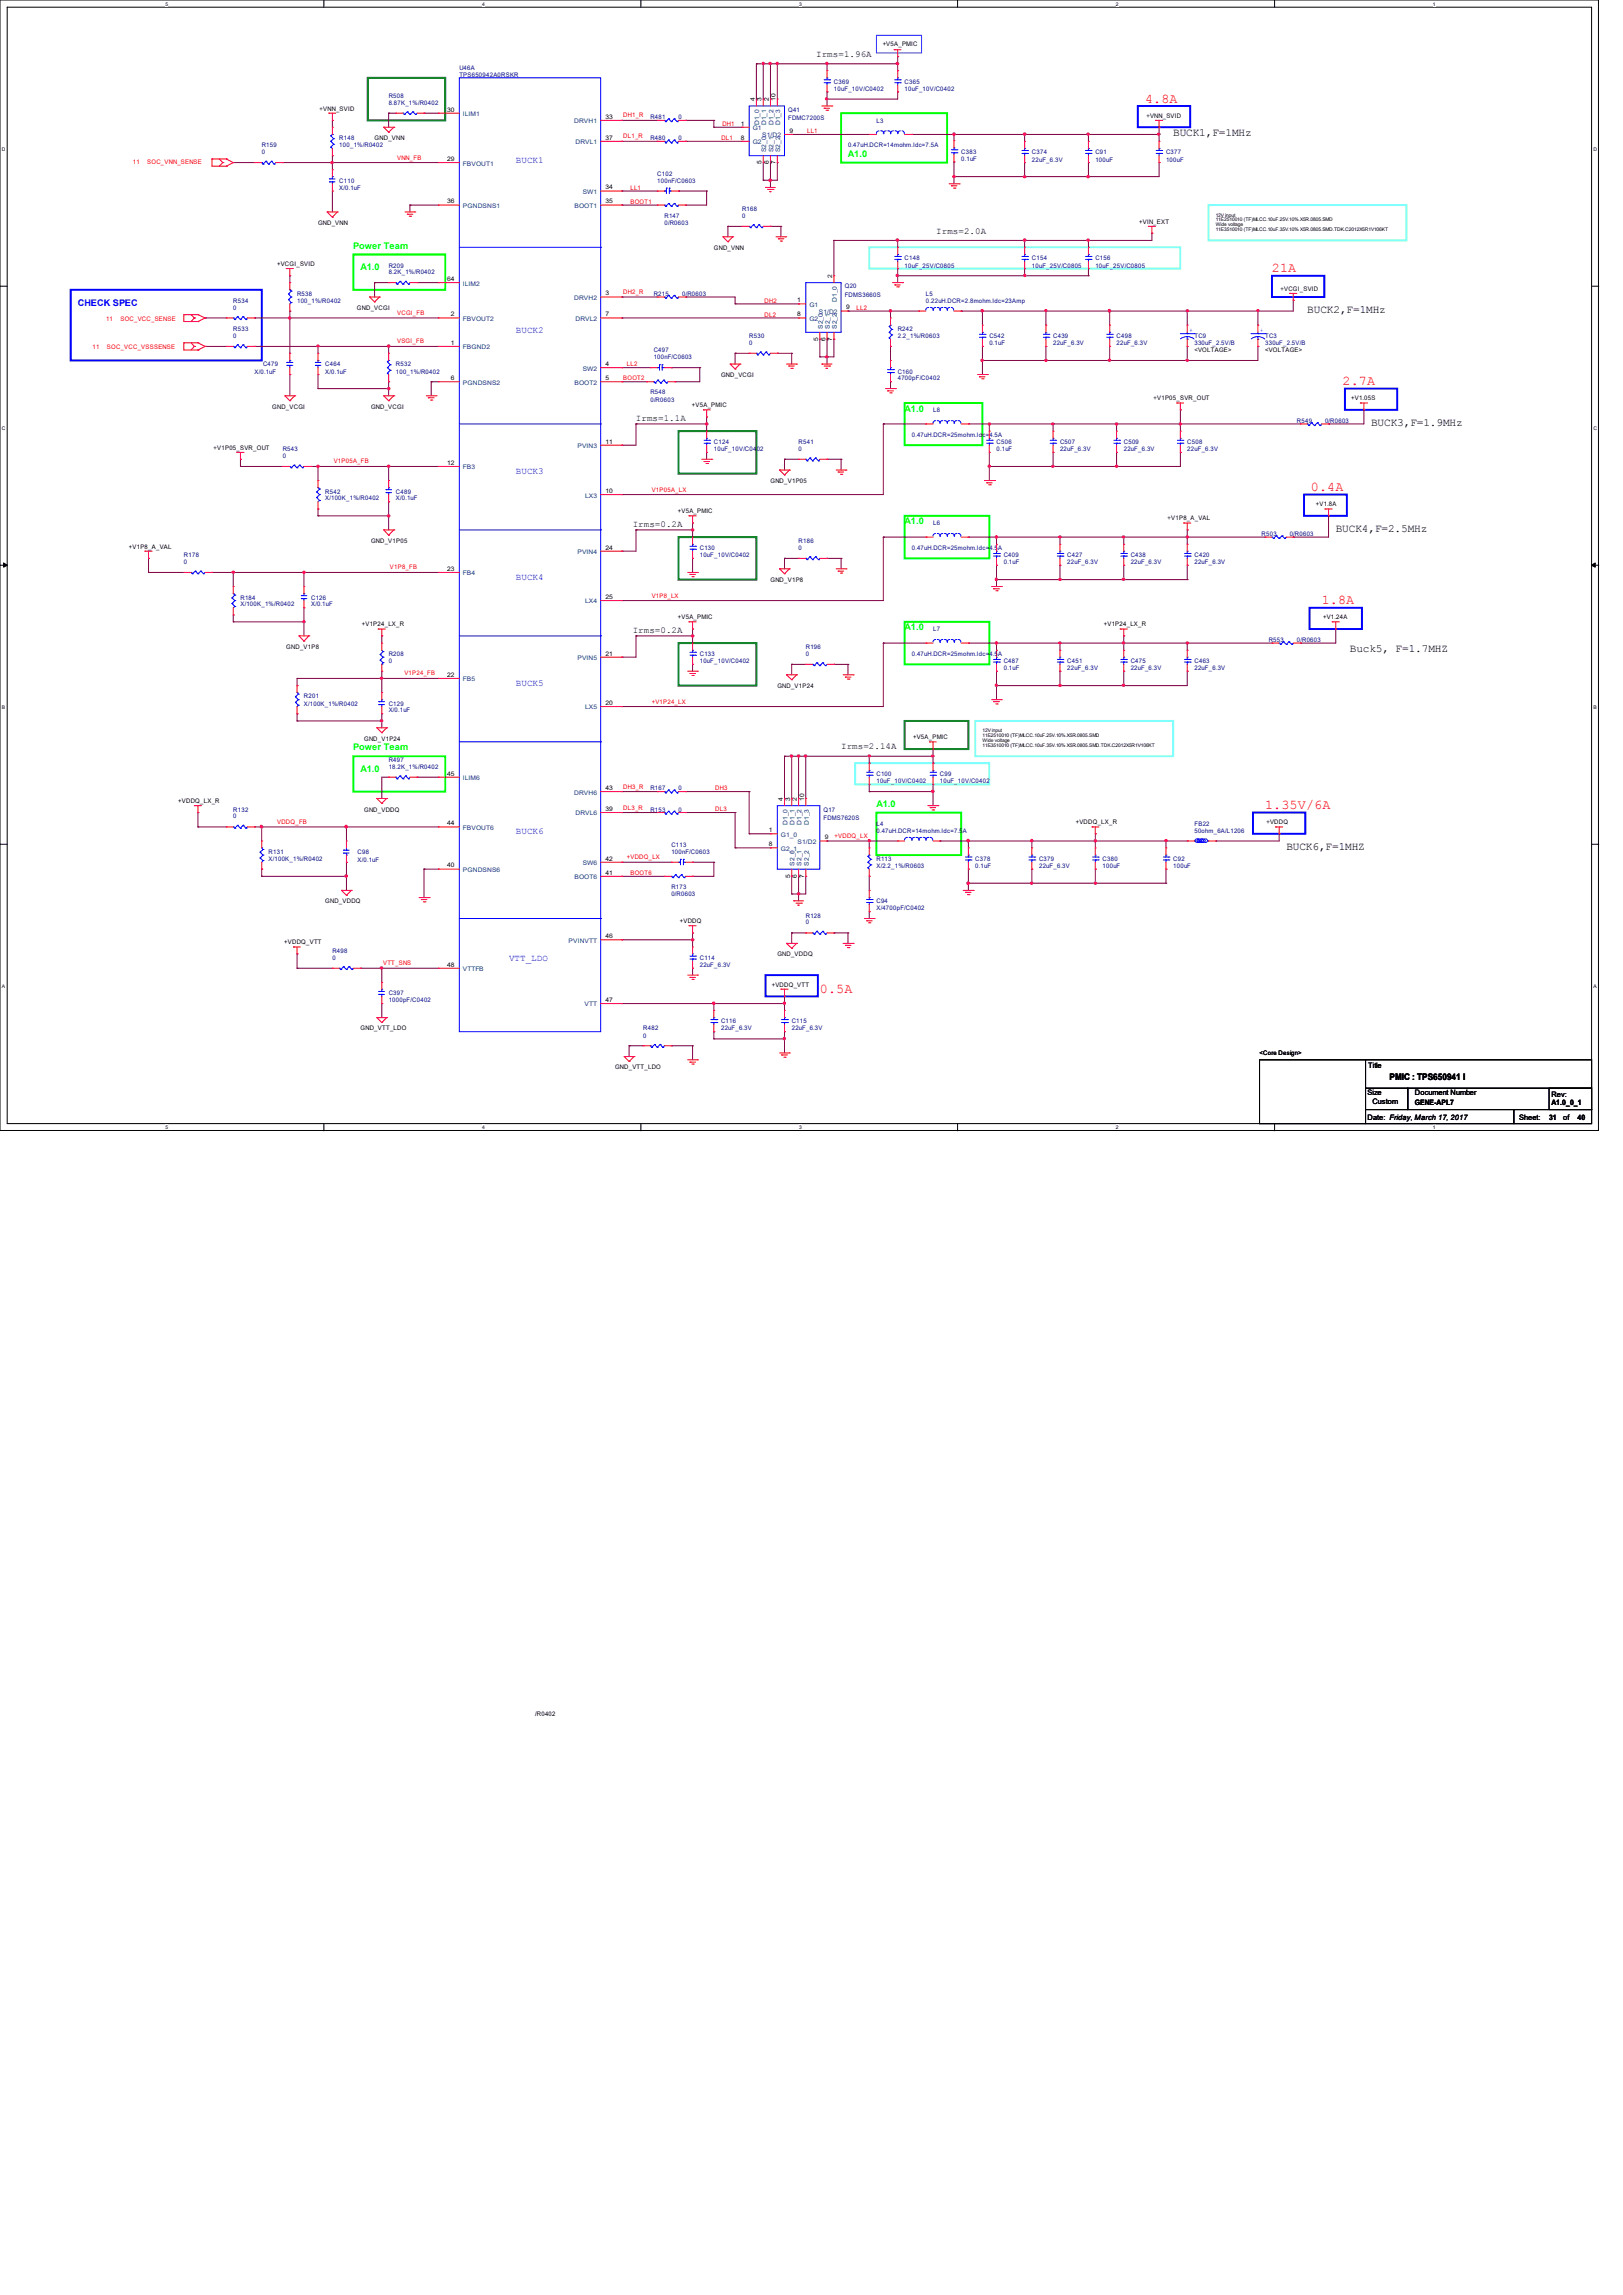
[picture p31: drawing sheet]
<svg xmlns="http://www.w3.org/2000/svg" width="210mm" height="297mm" viewBox="0 0 210 297" stroke-linecap="round" stroke-linejoin="round" font-family="sans-serif">
<defs><g id="words">
<g font-size="1.7" fill="#f00">
<text x="148.2" y="13.3">4.8A</text>
<text x="164.6" y="35.3">21A</text>
<text x="173.7" y="49.9">2.7A</text>
<text x="169.6" y="63.6">0.4A</text>
<text x="171" y="78.2">1.8A</text>
<text x="163.7" y="104.7">1.35V/6A</text>
<text x="106.1" y="128.5">0.5A</text>
</g>
<g font-size="1.4">
<text x="151.8" y="17.7">BUCK1,F=1MHz</text>
<text x="169.2" y="40.5">BUCK2,F=1MHz</text>
<text x="177.4" y="55.2">BUCK3,F=1.9MHz</text>
<text x="172.8" y="68.9">BUCK4,F=2.5MHz</text>
<text x="174.7" y="84.4">Buck5, F=1.7MHZ</text>
<text x="166.5" y="110">BUCK6,F=1MHZ</text>
</g>
<g font-size="1.2">
<text x="105.6" y="7.4">Irms=1.96A</text>
<text x="121.2" y="30.3">Irms=2.0A</text>
<text x="82.3" y="54.5">Irms=1.1A</text>
<text x="81.9" y="68.2">Irms=0.2A</text>
<text x="81.9" y="81.9">Irms=0.2A</text>
<text x="108.8" y="97">Irms=2.14A</text>
<text x="179.8" y="139.8">PMIC : TPS650941 I</text>
</g>
<g font-size="1.2" fill="#00f">
<text x="66.8" y="21.1">BUCK1</text>
<text x="10.1" y="39.5">CHECK SPEC</text>
<text x="66.8" y="43.1">BUCK2</text>
<text x="66.8" y="61.3">BUCK3</text>
<text x="66.8" y="75.1">BUCK4</text>
<text x="66.8" y="88.8">BUCK5</text>
<text x="66.8" y="108">BUCK6</text>
<text x="65.9" y="124.4">VTT_LDO</text>
</g>
<g font-size="1.2" fill="#0f0">
<text x="109.7" y="20.3">A1.0</text>
<text x="45.7" y="32.2">Power Team</text>
<text x="46.7" y="35">A1.0</text>
<text x="117.1" y="53.3">A1.0</text>
<text x="117.1" y="67.9">A1.0</text>
<text x="117.1" y="81.6">A1.0</text>
<text x="45.7" y="97.1">Power Team</text>
<text x="46.7" y="99.9">A1.0</text>
<text x="113.4" y="104.4">A1.0</text>
</g>
<g font-size="1">
<text x="177" y="141.7">Size</text>
<text x="177" y="138.3">Title</text>
<text x="177.6" y="142.9">Custom</text>
<text x="183.1" y="143">GENE-APL7</text>
<text x="183.1" y="141.7">Document Number</text>
<text x="200.7" y="143.1">A1.0_0_1</text>
<text x="200.7" y="141.9">Rev:</text>
<text x="177" y="144.9">Date: Friday, March 17, 2017</text>
<text x="196.6" y="144.9">Sheet:</text>
<text x="200.4" y="145">31</text>
<text x="202.3" y="144.9">of</text>
<text x="204.1" y="145">40</text>
</g>
<g font-size=".8" fill="#000080">
<text x="59.4" y="9">U46A</text>
<text x="59.4" y="9.9">TPS650942A0RSKR</text>
<text x="107.9" y="10.8">C369</text>
<text x="107.9" y="11.8">10uF_10V/C0402</text>
<text x="117.1" y="10.8">C365</text>
<text x="117.1" y="11.8">10uF_10V/C0402</text>
<text x="50.3" y="12.7">R508</text>
<text x="50.3" y="13.6">8.87K_1%/R0402</text>
<text x="84.2" y="15.4">R481</text>
<text x="87.8" y="15.4">0</text>
<text x="102" y="14.5">Q41</text>
<text x="102" y="15.6">FDMC7200S</text>
<text x="113.4" y="15.9">L3</text>
<text x="33.9" y="19">R159</text>
<text x="33.9" y="20">0</text>
<text x="43.9" y="18.2">R148</text>
<text x="43.9" y="19">100_1%/R0402</text>
<text x="43.9" y="23.6">C110</text>
<text x="84.2" y="18.2">R480</text>
<text x="85.1" y="22.7">C102</text>
<text x="85.1" y="23.6">100nF/C0603</text>
<text x="87.8" y="18.2">0</text>
<text x="109.7" y="19">0.47uH.DCR=14mohm.Idc=7.5A</text>
<text x="124.4" y="19.9">C383</text>
<text x="124.4" y="20.8">0.1uF</text>
<text x="133.5" y="20">C374</text>
<text x="133.5" y="20.9">22uF_6.3V</text>
<text x="141.7" y="20">C91</text>
<text x="141.7" y="20.9">100uF</text>
<text x="150.9" y="20">C377</text>
<text x="150.9" y="20.9">100uF</text>
<text x="43.9" y="24.6">X/0.1uF</text>
<text x="86" y="28.2">R147</text>
<text x="86" y="29.1">0/R0603</text>
<text x="96" y="27.3">R168</text>
<text x="96" y="28.2">0</text>
<text x="50.3" y="34.6">R209</text>
<text x="50.3" y="35.5">8.2K_1%/R0402</text>
<text x="117.1" y="33.7">C148</text>
<text x="117.1" y="34.6">10uF_25V/C0805</text>
<text x="133.5" y="33.7">C154</text>
<text x="133.5" y="34.6">10uF_25V/C0805</text>
<text x="141.7" y="33.7">C156</text>
<text x="141.7" y="34.6">10uF_25V/C0805</text>
<text x="30.2" y="39.2">R534</text>
<text x="30.2" y="40.1">0</text>
<text x="38.4" y="38.3">R538</text>
<text x="38.4" y="39.2">100_1%/R0402</text>
<text x="84.6" y="38.3">R215</text>
<text x="88.3" y="38.3">0/R0603</text>
<text x="109.3" y="37.3">Q20</text>
<text x="109.3" y="38.4">FDMS3660S</text>
<text x="119.8" y="38.3">L5</text>
<text x="119.8" y="39.2">0.22uH.DCR=2.8mohm.Idc=23Amp</text>
<text x="30.2" y="42.8">R533</text>
<text x="30.2" y="43.8">0</text>
<text x="34" y="47.4">C479</text>
<text x="42.1" y="47.4">C464</text>
<text x="51.2" y="47.4">R532</text>
<text x="84.6" y="45.6">C497</text>
<text x="84.6" y="46.5">100nF/C0603</text>
<text x="96.9" y="43.8">R530</text>
<text x="96.9" y="44.7">0</text>
<text x="116.2" y="42.8">R242</text>
<text x="116.2" y="43.8">2.2_1%/R0603</text>
<text x="128" y="43.8">C542</text>
<text x="128" y="44.7">0.1uF</text>
<text x="136.3" y="43.8">C439</text>
<text x="136.3" y="44.7">22uF_6.3V</text>
<text x="144.5" y="43.8">C498</text>
<text x="144.5" y="44.7">22uF_6.3V</text>
<text x="154.6" y="43.8">TC9</text>
<text x="154.6" y="44.7">330uF_2.5V/B</text>
<text x="163.7" y="43.8">TC3</text>
<text x="163.7" y="44.7">330uF_2.5V/B</text>
<text x="32.9" y="48.3">X/0.1uF</text>
<text x="42.1" y="48.3">X/0.1uF</text>
<text x="51.2" y="48.3">100_1%/R0402</text>
<text x="84.2" y="51.1">R548</text>
<text x="84.2" y="52">0/R0603</text>
<text x="116.2" y="48.3">C160</text>
<text x="116.2" y="49.2">4700pF/C0402</text>
<text x="120.7" y="53.3">L8</text>
<text x="36.6" y="58.4">R543</text>
<text x="36.6" y="59.3">0</text>
<text x="92.4" y="57.5">C124</text>
<text x="92.4" y="58.4">10uF_10V/C0402</text>
<text x="103.3" y="57.5">R541</text>
<text x="103.3" y="58.4">0</text>
<text x="118" y="56.6">0.47uH.DCR=25mohm.Idc=4.5A</text>
<text x="129" y="57.5">C506</text>
<text x="129" y="58.4">0.1uF</text>
<text x="137.2" y="57.5">C507</text>
<text x="137.2" y="58.4">22uF_6.3V</text>
<text x="145.4" y="57.5">C509</text>
<text x="145.4" y="58.4">22uF_6.3V</text>
<text x="153.6" y="57.5">C508</text>
<text x="153.6" y="58.4">22uF_6.3V</text>
<text x="167.8" y="54.7">R549</text>
<text x="171.5" y="54.7">0/R0603</text>
<text x="42.1" y="63.9">R542</text>
<text x="42.1" y="64.8">X/100K_1%/R0402</text>
<text x="51.2" y="63.9">C489</text>
<text x="51.2" y="64.8">X/0.1uF</text>
<text x="90.6" y="71.2">C130</text>
<text x="103.3" y="70.3">R186</text>
<text x="103.3" y="71.2">0</text>
<text x="118" y="71.2">0.47uH.DCR=25mohm.Idc=4.5A</text>
<text x="120.7" y="68">L6</text>
<text x="163.2" y="69.3">R503</text>
<text x="166.9" y="69.3">0/R0603</text>
<text x="23.8" y="72.1">R178</text>
<text x="23.8" y="73">0</text>
<text x="31.1" y="77.6">R184</text>
<text x="40.3" y="77.6">C126</text>
<text x="90.6" y="72.1">10uF_10V/C0402</text>
<text x="129.9" y="72.1">C409</text>
<text x="129.9" y="73">0.1uF</text>
<text x="138.1" y="72.1">C427</text>
<text x="138.1" y="73">22uF_6.3V</text>
<text x="146.3" y="72.1">C438</text>
<text x="146.3" y="73">22uF_6.3V</text>
<text x="154.6" y="72.1">C420</text>
<text x="154.6" y="73">22uF_6.3V</text>
<text x="31.1" y="78.5">X/100K_1%/R0402</text>
<text x="40.3" y="78.5">X/0.1uF</text>
<text x="104.3" y="84">R196</text>
<text x="120.7" y="81.7">L7</text>
<text x="164.2" y="83.1">R553</text>
<text x="167.8" y="83.1">0/R0603</text>
<text x="50.3" y="84.9">R208</text>
<text x="50.3" y="85.8">0</text>
<text x="90.6" y="84.9">C133</text>
<text x="90.6" y="85.8">10uF_10V/C0402</text>
<text x="104.3" y="84.9">0</text>
<text x="118" y="84.9">0.47uH.DCR=25mohm.Idc=4.5A</text>
<text x="129.9" y="85.8">C487</text>
<text x="129.9" y="86.7">0.1uF</text>
<text x="138.1" y="85.8">C451</text>
<text x="138.1" y="86.7">22uF_6.3V</text>
<text x="146.3" y="85.8">C475</text>
<text x="146.3" y="86.7">22uF_6.3V</text>
<text x="154.6" y="85.8">C463</text>
<text x="154.6" y="86.7">22uF_6.3V</text>
<text x="39.3" y="90.4">R201</text>
<text x="39.3" y="91.3">X/100K_1%/R0402</text>
<text x="50.3" y="91.3">C129</text>
<text x="50.3" y="92.2">X/0.1uF</text>
<text x="50.3" y="98.6">R497</text>
<text x="50.3" y="99.5">18.2K_1%/R0402</text>
<text x="113.4" y="100.5">C100</text>
<text x="113.4" y="101.3">10uF_10V/C0402</text>
<text x="121.6" y="100.5">C99</text>
<text x="121.6" y="101.3">10uF_10V/C0402</text>
<text x="30.2" y="105">R132</text>
<text x="30.2" y="105.9">0</text>
<text x="84.2" y="102.3">R167</text>
<text x="84.2" y="105">R153</text>
<text x="87.8" y="102.3">0</text>
<text x="87.8" y="105">0</text>
<text x="106.6" y="105">Q17</text>
<text x="106.6" y="106.1">FDMS7620S</text>
<text x="113.4" y="106.8">L4</text>
<text x="113.4" y="107.8">0.47uH.DCR=14mohm.Idc=7.5A</text>
<text x="154.6" y="106.8">FB22</text>
<text x="154.6" y="107.8">50ohm_6A/L1206</text>
<text x="34.8" y="110.5">R131</text>
<text x="34.8" y="111.4">X/100K_1%/R0402</text>
<text x="46.3" y="110.5">C98</text>
<text x="46.3" y="111.6">X/0.1uF</text>
<text x="86.9" y="109.6">C113</text>
<text x="86.9" y="110.5">100nF/C0603</text>
<text x="113.4" y="111.4">R113</text>
<text x="113.4" y="112.3">X/2.2_1%/R0603</text>
<text x="126.2" y="111.4">C378</text>
<text x="126.2" y="112.3">0.1uF</text>
<text x="134.5" y="111.4">C379</text>
<text x="134.5" y="112.3">22uF_6.3V</text>
<text x="142.7" y="111.4">C380</text>
<text x="142.7" y="112.3">100uF</text>
<text x="151.8" y="111.4">C92</text>
<text x="151.8" y="112.3">100uF</text>
<text x="86.9" y="115.1">R173</text>
<text x="86.9" y="116">0/R0603</text>
<text x="104.3" y="118.7">R128</text>
<text x="104.3" y="119.6">0</text>
<text x="113.4" y="116.9">C94</text>
<text x="113.4" y="117.8">X/4700pF/C0402</text>
<text x="43" y="123.3">R498</text>
<text x="43" y="124.2">0</text>
<text x="90.6" y="124.2">C114</text>
<text x="90.6" y="125.1">22uF_6.3V</text>
<text x="50.3" y="128.8">C397</text>
<text x="50.3" y="129.7">1000pF/C0402</text>
<text x="83.2" y="133.3">R482</text>
<text x="83.2" y="134.3">0</text>
<text x="93.3" y="132.5">C116</text>
<text x="93.3" y="133.3">22uF_6.3V</text>
<text x="102.5" y="132.5">C115</text>
<text x="102.5" y="133.3">22uF_6.3V</text>
</g>
<g font-size=".8">
<text x="114.2" y="6">+V5A_PMIC</text>
<text x="41.4" y="14.3">+VNN_SVID</text>
<text x="57.9" y="14.4">30</text>
<text x="78.4" y="15.4">33</text>
<text x="95.8" y="16.3">1</text>
<text x="97.7" y="13.1" transform="rotate(-90 97.7 13.1)">4</text>
<text x="98.5" y="13.1" transform="rotate(-90 98.5 13.1)">3</text>
<text x="99.5" y="13.1" transform="rotate(-90 99.5 13.1)">2</text>
<text x="100.4" y="13.1" transform="rotate(-90 100.4 13.1)">10</text>
<text x="102.2" y="17.2">9</text>
<text x="148.3" y="15.2">+VNN_SVID</text>
<text x="48.5" y="18.2">GND_VNN</text>
<text x="57.9" y="20.8">29</text>
<text x="78.4" y="18.1">37</text>
<text x="95.8" y="18.1">8</text>
<text x="98.5" y="21.3" transform="rotate(-90 98.5 21.3)">5</text>
<text x="99.5" y="21.3" transform="rotate(-90 99.5 21.3)">6</text>
<text x="100.4" y="21.3" transform="rotate(-90 100.4 21.3)">7</text>
<text x="41.2" y="29.1">GND_VNN</text>
<text x="57.9" y="26.3">36</text>
<text x="78.4" y="26.3">35</text>
<text x="78.4" y="24.5">34</text>
<text x="147.4" y="29">+VIN_EXT</text>
<text x="35.9" y="34.4">+VCGI_SVID</text>
<text x="92.4" y="32.3">GND_VNN</text>
<text x="107.7" y="35.9" transform="rotate(-90 107.7 35.9)">2</text>
<text x="46.2" y="40.1">GND_VCGI</text>
<text x="57.9" y="36.4">64</text>
<text x="58.3" y="40.9">2</text>
<text x="78.4" y="38.2">3</text>
<text x="78.4" y="40.9">7</text>
<text x="103.2" y="39.1">1</text>
<text x="103.2" y="40.9">8</text>
<text x="109.5" y="40">9</text>
<text x="165.7" y="37.6">+VCGI_SVID</text>
<text x="58.3" y="44.6">1</text>
<text x="78.4" y="47.4">4</text>
<text x="105.9" y="44.1" transform="rotate(-90 105.9 44.1)">5</text>
<text x="106.8" y="44.1" transform="rotate(-90 106.8 44.1)">6</text>
<text x="107.7" y="44.1" transform="rotate(-90 107.7 44.1)">7</text>
<text x="154.6" y="45.6">&lt;VOLTAGE&gt;</text>
<text x="163.7" y="45.6">&lt;VOLTAGE&gt;</text>
<text x="35.2" y="52.9">GND_VCGI</text>
<text x="48" y="52.9">GND_VCGI</text>
<text x="58.3" y="49.2">6</text>
<text x="78.4" y="49.2">5</text>
<text x="89.5" y="52.6">+V5A_PMIC</text>
<text x="93.3" y="48.8">GND_VCGI</text>
<text x="149.3" y="51.8">+V1P05_SVR_OUT</text>
<text x="174.8" y="51.8">+V1.05S</text>
<text x="27.6" y="58.2">+V1P05_SVR_OUT</text>
<text x="78.4" y="57.4">11</text>
<text x="57.9" y="60.2">12</text>
<text x="78.4" y="63.8">10</text>
<text x="99.7" y="62.5">GND_V1P05</text>
<text x="170.3" y="65.5">+V1.8A</text>
<text x="16.7" y="71">+V1P8_A_VAL</text>
<text x="48" y="70.3">GND_V1P05</text>
<text x="78.4" y="71.1">24</text>
<text x="87.7" y="66.3">+V5A_PMIC</text>
<text x="151.1" y="67.3">+V1P8_A_VAL</text>
<text x="57.9" y="73.9">23</text>
<text x="78.4" y="77.5">25</text>
<text x="99.7" y="75.3">GND_V1P8</text>
<text x="37" y="84">GND_V1P8</text>
<text x="46.8" y="81.1">+V1P24_LX_R</text>
<text x="87.7" y="80">+V5A_PMIC</text>
<text x="142.8" y="81.1">+V1P24_LX_R</text>
<text x="171.2" y="80.1">+V1.24A</text>
<text x="57.9" y="87.6">22</text>
<text x="78.4" y="84.8">21</text>
<text x="100.6" y="89">GND_V1P24</text>
<text x="47.1" y="95.9">GND_V1P24</text>
<text x="78.4" y="91.2">20</text>
<text x="118.2" y="95.7">+V5A_PMIC</text>
<text x="57.9" y="100.4">45</text>
<text x="23.1" y="103.9">+VDDQ_LX_R</text>
<text x="47.1" y="105">GND_VDDQ</text>
<text x="57.9" y="106.8">44</text>
<text x="78.4" y="102.2">43</text>
<text x="78.4" y="104.9">39</text>
<text x="99.5" y="107.7">1</text>
<text x="101.3" y="103.6" transform="rotate(-90 101.3 103.6)">4</text>
<text x="102.2" y="103.6" transform="rotate(-90 102.2 103.6)">3</text>
<text x="103.1" y="103.6" transform="rotate(-90 103.1 103.6)">2</text>
<text x="104.1" y="103.6" transform="rotate(-90 104.1 103.6)">10</text>
<text x="139.2" y="106.7">+VDDQ_LX_R</text>
<text x="163.9" y="106.7">+VDDQ</text>
<text x="57.9" y="112.3">40</text>
<text x="78.4" y="111.4">42</text>
<text x="78.4" y="113.2">41</text>
<text x="99.5" y="109.5">8</text>
<text x="102.2" y="113.6" transform="rotate(-90 102.2 113.6)">5</text>
<text x="103.1" y="113.6" transform="rotate(-90 103.1 113.6)">6</text>
<text x="104.1" y="113.6" transform="rotate(-90 104.1 113.6)">7</text>
<text x="106.7" y="108.6">9</text>
<text x="42.1" y="116.9">GND_VDDQ</text>
<text x="88" y="119.5">+VDDQ</text>
<text x="36.8" y="122.2">+VDDQ_VTT</text>
<text x="57.9" y="125.1">48</text>
<text x="78.4" y="121.4">46</text>
<text x="100.6" y="123.8">GND_VDDQ</text>
<text x="78.4" y="129.7">47</text>
<text x="99.9" y="127.7">+VDDQ_VTT</text>
<text x="46.7" y="133.3">GND_VTT_LDO</text>
<text x="163" y="136.6">&lt;Core Design&gt;</text>
<text x="79.6" y="138.4">GND_VTT_LDO</text>
<text x="69.3" y="222.1">/R0402</text>
</g>
<g font-size=".8" fill="#004080">
<text x="59.9" y="15">ILIM1</text>
<text x="74.3" y="16">DRVH1</text>
<text x="97.4" y="16.8">G1</text>
<text x="98.3" y="16.2" transform="rotate(-90 98.3 16.2)">D1_0</text>
<text x="98.6" y="17.8">S1/D2</text>
<text x="99.1" y="16.2" transform="rotate(-90 99.1 16.2)">D1_1</text>
<text x="100.1" y="16.2" transform="rotate(-90 100.1 16.2)">D1_2</text>
<text x="101" y="16.2" transform="rotate(-90 101 16.2)">D1_3</text>
<text x="59.9" y="21.4">FBVOUT1</text>
<text x="74.5" y="18.7">DRVL1</text>
<text x="97.4" y="18.7">G2</text>
<text x="99.1" y="19.7" transform="rotate(-90 99.1 19.7)">S2_0</text>
<text x="100.1" y="19.7" transform="rotate(-90 100.1 19.7)">S2_1</text>
<text x="101" y="19.7" transform="rotate(-90 101 19.7)">S2_2</text>
<text x="59.9" y="26.9">PGNDSNS1</text>
<text x="74.3" y="26.9">BOOT1</text>
<text x="75.4" y="25.1">SW1</text>
<text x="59.9" y="37">ILIM2</text>
<text x="59.9" y="41.5">FBVOUT2</text>
<text x="74.3" y="38.8">DRVH2</text>
<text x="74.5" y="41.5">DRVL2</text>
<text x="104.7" y="39.7">G1</text>
<text x="104.7" y="41.5">G2</text>
<text x="106" y="40.6">S1/D2</text>
<text x="108.3" y="39.1" transform="rotate(-90 108.3 39.1)">D1_0</text>
<text x="59.9" y="45.2">FBGND2</text>
<text x="75.4" y="48">SW2</text>
<text x="106.5" y="42.5" transform="rotate(-90 106.5 42.5)">S2_0</text>
<text x="107.4" y="42.5" transform="rotate(-90 107.4 42.5)">S2_1</text>
<text x="108.3" y="42.5" transform="rotate(-90 108.3 42.5)">S2_2</text>
<text x="59.9" y="49.8">PGNDSNS2</text>
<text x="74.3" y="49.8">BOOT2</text>
<text x="74.7" y="58">PVIN3</text>
<text x="59.9" y="60.7">FB3</text>
<text x="75.7" y="64.4">LX3</text>
<text x="74.7" y="71.7">PVIN4</text>
<text x="59.9" y="74.5">FB4</text>
<text x="75.7" y="78.1">LX4</text>
<text x="59.9" y="88.2">FB5</text>
<text x="74.7" y="85.4">PVIN5</text>
<text x="75.7" y="91.8">LX5</text>
<text x="59.9" y="101">ILIM6</text>
<text x="59.9" y="107.4">FBVOUT6</text>
<text x="74.3" y="102.8">DRVH6</text>
<text x="74.5" y="105.5">DRVL6</text>
<text x="101.9" y="106.8" transform="rotate(-90 101.9 106.8)">D1_0</text>
<text x="102.8" y="106.8" transform="rotate(-90 102.8 106.8)">D1_1</text>
<text x="103.7" y="106.8" transform="rotate(-90 103.7 106.8)">D1_2</text>
<text x="104.6" y="106.8" transform="rotate(-90 104.6 106.8)">D1_3</text>
<text x="59.9" y="112.9">PGNDSNS6</text>
<text x="74.3" y="113.8">BOOT6</text>
<text x="75.4" y="112">SW6</text>
<text x="101.1" y="108.3">G1_0</text>
<text x="101.1" y="110.1">G2_1</text>
<text x="102.8" y="112" transform="rotate(-90 102.8 112)">S2_0</text>
<text x="103.2" y="109.2">S1/D2</text>
<text x="103.7" y="112" transform="rotate(-90 103.7 112)">S2_1</text>
<text x="104.6" y="112" transform="rotate(-90 104.6 112)">S2_2</text>
<text x="59.9" y="125.7">VTTFB</text>
<text x="73.6" y="122">PVINVTT</text>
<text x="75.7" y="130.3">VTT</text>
</g>
<g font-size=".8" fill="#f00">
<text x="80.6" y="15.2">DH1_R</text>
<text x="80.6" y="17.9">DL1_R</text>
<text x="93.5" y="16.3">DH1</text>
<text x="104.4" y="17.2">LL1</text>
<text x="17.2" y="21.3">11</text>
<text x="19.1" y="21.3">SOC_VNN_SENSE</text>
<text x="51.4" y="20.7">VNN_FB</text>
<text x="93.3" y="18.1">DL1</text>
<text x="81.6" y="26.4">BOOT1</text>
<text x="81.6" y="24.6">LL1</text>
<text x="13.7" y="41.5">11</text>
<text x="15.6" y="41.5">SOC_VCC_SENSE</text>
<text x="51.4" y="40.8">VCGI_FB</text>
<text x="80.6" y="38.1">DH2_R</text>
<text x="98.9" y="41">DL2</text>
<text x="98.9" y="39.2">DH2</text>
<text x="110.8" y="40.1">LL2</text>
<text x="12" y="45.1">11</text>
<text x="13.8" y="45.1">SOC_VCC_VSSSENSE</text>
<text x="51.4" y="44.4">VSGI_FB</text>
<text x="81.1" y="47.4">LL2</text>
<text x="80.6" y="49.2">BOOT2</text>
<text x="43.2" y="60">V1P05A_FB</text>
<text x="84.3" y="63.6">V1P05A_LX</text>
<text x="50.5" y="73.7">V1P8_FB</text>
<text x="84.3" y="77.3">V1P8_LX</text>
<text x="52.3" y="87.4">V1P24_FB</text>
<text x="84.3" y="91.1">+V1P24_LX</text>
<text x="35.9" y="106.6">VDDQ_FB</text>
<text x="80.6" y="102.1">DH3_R</text>
<text x="80.6" y="104.8">DL3_R</text>
<text x="92.5" y="102.3">DH3</text>
<text x="92.5" y="105">DL3</text>
<text x="81.1" y="111.2">+VDDQ_LX</text>
<text x="81.6" y="113.2">BOOT6</text>
<text x="108" y="108.5">+VDDQ_LX</text>
<text x="49.6" y="124.9">VTT_SNS</text>
</g>
<g font-size=".8" fill="#00f">
<text x="153.9" y="42.9">+</text>
<text x="163.1" y="42.9">+</text>
</g>
<g font-size=".6">
<text x="21.4" y=".7">5</text>
<text x="62.4" y=".7">4</text>
<text x="103.4" y=".7">3</text>
<text x="144.4" y=".7">2</text>
<text x="185.4" y=".7">1</text>
<text x=".3" y="19.6">D</text>
<text x="206.2" y="19.6">D</text>
<text x="157.3" y="28">12V input</text>
<text x="157.3" y="28.7">11E2510010 (TF)MLCC.10uF.25V.10%.X5R.0805.SMD</text>
<text x="157.3" y="29.3">Wide voltage</text>
<text x="157.3" y="29.9">11E3510010 (TF)MLCC.10uF.35V.10% X5R.0805.SMD.TDK.C2012X5R1V106KT</text>
<text x=".3" y="55.7">C</text>
<text x="206.2" y="55.7">C</text>
<text x=".3" y="91.8">B</text>
<text x="127.1" y="94.8">12V input</text>
<text x="127.1" y="95.4">11E2510010 (TF)MLCC.10uF.25V.10%.X5R.0805.SMD</text>
<text x="206.2" y="91.8">B</text>
<text x="127.1" y="96.1">Wide voltage</text>
<text x="127.1" y="96.7">11E3510010 (TF)MLCC.10uF.35V.10% X5R.0805.SMD.TDK.C2012X5R1V106KT</text>
<text x=".3" y="127.9">A</text>
<text x="206.2" y="127.9">A</text>
<text x="21.4" y="146.1">5</text>
<text x="62.4" y="146.1">4</text>
<text x="103.4" y="146.1">3</text>
<text x="144.4" y="146.1">2</text>
<text x="185.4" y="146.1">1</text>
</g>
</g></defs>
<path d="M0 0h206.8v146.3h-206.8zM.9 .9h205.1v144.5h-205.1z" fill="none" stroke="#000" stroke-width=".13"/>
<g fill="#fff">
<path d="M21.4 .1h.4v.7h-.4z"/>
<path d="M21.4 145.5h.4v.8h-.4z"/>
</g>
<path d="M41.9 0v.9M41.9 145.4v.9" fill="none" stroke="#000" stroke-width=".13"/>
<g fill="#fff">
<path d="M62.4 .1h.3v.7h-.3z"/>
<path d="M62.4 145.5h.3v.8h-.3z"/>
</g>
<path d="M82.9 0v.9M82.9 145.4v.9" fill="none" stroke="#000" stroke-width=".13"/>
<g fill="#fff">
<path d="M103.4 .1h.4v.7h-.4z"/>
<path d="M103.4 145.5h.4v.8h-.4z"/>
</g>
<path d="M123.9 0v.9M123.9 145.4v.9" fill="none" stroke="#000" stroke-width=".13"/>
<g fill="#fff">
<path d="M144.4 .1h.3v.7h-.3z"/>
<path d="M144.4 145.5h.3v.8h-.3z"/>
</g>
<path d="M164.9 0v.9M164.9 145.4v.9" fill="none" stroke="#000" stroke-width=".13"/>
<g fill="#fff">
<path d="M185.4 .1h.4v.7h-.4z"/>
<path d="M185.4 145.5h.4v.8h-.4z"/>
<path d="M.3 19h.4v.7h-.4z"/>
<path d="M206.2 19h.5v.7h-.5z"/>
<path d="M.3 55.1h.4v.7h-.4z"/>
<path d="M206.2 55.1h.5v.7h-.5z"/>
</g>
<path d="M0 37h.9M206 37h.9" fill="none" stroke="#000" stroke-width=".13"/>
<g fill="#fff">
<path d="M.3 91.2h.4v.7h-.4z"/>
<path d="M206.2 91.2h.4v.7h-.4z"/>
</g>
<path d="M0 73.2h.9M206 73.2h.9" fill="none" stroke="#000" stroke-width=".13"/>
<path d="M.5 72.9l.4 .3-.4 .2zM206 73.2l.4-.3v.5z" fill="#000" stroke="#000" stroke-width=".13"/>
<g fill="#fff">
<path d="M.3 127.3h.3v.7h-.3z"/>
<path d="M206.2 127.3h.4v.7h-.4z"/>
</g>
<path d="M0 109.3h.9M206 109.3h.9M163 137.2h13.7v8.2h-13.7zM176.7 137.2h29.3v3.6h-29.3zM176.7 140.8h5.5v2.8h-5.5zM176.7 143.6h19.2v1.8h-19.2zM182.2 140.8h23.8v2.8h-23.8zM195.9 143.6h10.1v1.8h-10.1zM200.4 140.8h5.6v2.8h-5.6z" fill="none" stroke="#000" stroke-width=".13"/>
<path d="M113.4 4.6h5.9v2.3h-5.9z" fill="none" stroke="#0080ff" stroke-width=".13"/>
<path d="M147.2 13.7h6.8v2.8h-6.8zM9.1 37.5h24.8v9.2h-24.8zM164.6 35.7h6.8v2.7h-6.8zM174 50.3h6.8v2.7h-6.8zM168.7 64h5.6v2.8h-5.6zM169.5 78.7h6.7v2.7h-6.7zM162.1 105.2h6.8v2.7h-6.8zM99.1 126.2h6.7v2.7h-6.7z" fill="none" stroke="#00f" stroke-width=".25"/>
<path d="M112.5 32h40.2v2.8h-40.2zM156.4 26.5h25.6v4.6h-25.6zM110.7 98.8h17.3v2.7h-17.3zM126.2 93.3h25.6v4.6h-25.6z" fill="none" stroke="#80ffff" stroke-width=".25"/>
<path d="M47.6 10.1h10v5.5h-10zM87.8 55.8h10.1v5.5h-10.1zM87.8 69.5h10.1v5.5h-10.1zM87.8 83.2h10.1v5.5h-10.1zM117.1 93.3h8.2v3.6h-8.2z" fill="none" stroke="#008000" stroke-width=".25"/>
<path d="M108.8 14.6h13.8v6.4h-13.8zM45.7 32.9h11.9v4.6h-11.9zM117.1 52.2h10v5.4h-10zM117.1 66.8h10.9v5.5h-10.9zM45.7 97.9h11.9v4.5h-11.9zM117.1 80.5h10.9v5.5h-10.9zM113.4 105.2h11v5.5h-11z" fill="none" stroke="#0f0" stroke-width=".25"/>
<g fill="none" stroke="#800040" stroke-width=".13">
<path d="M43 15.6h.1M43 15.6v.9M50.3 14.6h.1M50.3 14.6v1.9M50.3 14.6h.9M54.9 14.6h.1M54.9 14.6h1.8M80.5 15.6h.1M80.5 18.3h.1M80.5 15.6h4.5M80.5 18.3h4.5M88.7 15.6h.1"/>
<path d="M88.7 18.3h.1M88.7 15.6h3.7M88.7 18.3h7.3M92.4 16.5h.1M92.4 15.6h.1M92.4 15.6v.9M92.4 16.5h3.6M97.9 8.3h.1M97.9 8.3v4.5M97.9 8.3h18.3M98.8 8.3h.1M98.8 8.3v4.5"/>
<path d="M99.7 8.3h.1M99.7 8.3v4.5M100.6 8.3h.1M100.6 8.3v4.5M102.4 17.4h.1M102.4 17.4h10.1M107 11.9h.1M107 12.8h.1M107 8.3h.1M107 8.3v.8M107 11.9v1.8M116.2 8.3h.1"/>
<path d="M116.2 7.3h.1M116.2 11.9h.1M116.2 7.3v1.8M116.2 11.9v.9h-9.2M118 17.4h.1M118 17.4h32M123.4 17.4h.1M123.4 17.4v.8M132.6 17.4h.1M132.6 17.4v.9M140.8 17.4h.1M140.8 17.4v.9"/>
<path d="M150 17.4h.1M150 16.5h.1M150 16.5v1.8M30.2 21h.1M30.2 21h2.7M36.6 21h.1M36.6 21h20.1M37.5 35.7h.1M37.5 35.7v.9M43 21h.1M43 24.7h.1M43 20.2h.1"/>
<path d="M43 20.2v1.8M43 24.7v2.7M48.5 36.6h.1M48.5 36.6v1.8M48.5 36.6h1.8M53 26.5h.1M53 26.5h3.7M53 26.5v.9M54 36.6h2.7M56.7 36.6h.1M80.5 38.4h.1M80.5 26.5h.1"/>
<path d="M80.5 24.7h.1M80.5 38.4h4.5M80.5 26.5h4.5M80.5 24.7h4.5M87.8 24.7h.1M87.8 24.7h3.6M88.7 38.4h.1M88.7 26.5h.1M88.7 38.4h6.4v.9M91.4 24.7h.1M91.4 24.7v1.8h-2.7M94.2 29.3h.1"/>
<path d="M94.2 29.3h1.8M94.2 29.3v1.3M95.1 39.3h.1M95.1 39.3h8.2M98.8 21h.1M98.8 23.3h.1M98.8 21v2.3M99.7 29.3h.1M99.7 23.3h.1M99.7 21h.1M99.7 29.3h1.3M99.7 21v3.3"/>
<path d="M100.6 21h.1M100.6 21v2.3h-1.8M101 29.3h.1M101 29.3v1.3M103.3 39.3h.1M107.9 31.1h.1M107.9 31.1v4.6M116.2 34.8h.1M116.2 31.1h.1M116.2 35.7h.1M116.2 31.1v.9M116.2 34.8v1.8"/>
<path d="M116.2 35.7h24.6M123.4 21h.1M123.4 22.9h.1M123.4 21v2.8M132.6 31.1h.1M132.6 21h.1M132.6 34.8h.1M132.6 35.7h.1M132.6 22.9h.1M132.6 21v1.9M132.6 31.1v.9M132.6 34.8v.9"/>
<path d="M140.8 21h.1M140.8 22.9h.1M140.8 31.1h.1M140.8 35.7h.1M140.8 21v1.9M140.8 31.1v.9M140.8 34.8v.9M149.1 30.2h.1M149.1 30.2v.9h-41.2M150 21h.1M150 21v1.9h-26.6M167.3 38.9h.1"/>
<path d="M167.3 38.9v1.4h-42.9M26.5 44.8h.1M26.5 41.1h.1M26.5 44.8h2.8M26.5 41.1h2.8M31.1 59.4h.1M31.1 59.4v1M32.9 44.8h.1M32.9 41.1h.1M32.9 44.8h23.8M32.9 41.1h23.8M37.5 41.1h.1"/>
<path d="M37.5 48.5h.1M37.5 40.3h.1M37.5 40.3v5.4M37.5 48.5v2.7M41.1 44.8h.1M41.1 48.5h.1M41.1 50.3h.1M41.1 44.8v.9M41.1 48.5v1.8M41.1 50.3h9.2M50.3 44.8h.1M50.3 49.4h.1"/>
<path d="M50.3 50.3h.1M50.3 44.8v.9M50.3 49.4v1.8M55.8 49.4h.1M55.8 49.4v1.8M55.8 49.4h.9M80.5 41.1h.1M80.5 49.4h.1M80.5 47.6h.1M80.5 57.6h.1M80.5 49.4h3.2M80.5 41.1h22.8"/>
<path d="M80.5 47.6h3.7M82.3 54.9h.1M82.3 54.9h9.1M82.3 54.9v2.7h-1.8M86.9 47.6h.1M86.9 47.6h3.7M87.3 49.4h.1M90.6 47.6h.1M90.6 47.6v1.8h-3.3M91.4 58.5h.1M91.4 54.9h.1M91.4 54h.1"/>
<path d="M91.4 54v1.8M91.4 58.5v.9M95.1 45.7h.1M95.1 45.7h1.8M95.1 45.7v1.4M100.6 45.7h.1M100.6 45.7h1.8M101.5 59.4h.1M101.5 59.4h1.8M101.5 59.4v1.4M102.4 45.7h.1M102.4 45.7v1.4"/>
<path d="M106.1 46.2h.1M106.1 43.9h.1M106.1 43.9v2.3M107 59.4h.1M107 46.2h.1M107 43.9h.1M107 59.4h1.8M107 43.9v3.2M107.9 43.9h.1M107.9 43.9v2.3h-1.8M108.8 59.4h.1M108.8 59.4v1.4"/>
<path d="M109.7 40.3h.1M109.7 40.3h9.2M114.3 54.9h.1M114.3 54.9h5.5M114.3 54.9v9.1h-33.8M115.2 40.3h.1M115.2 49.4h.1M115.2 44.8h.1M115.2 40.3v.8M115.2 44.8v1.9M115.2 49.4v.9M124.4 40.3h.1"/>
<path d="M125.3 54.9h.1M125.3 54.9h43M127.1 46.7h.1M127.1 44.8h.1M127.1 40.3h.1M127.1 40.3v1.8M127.1 44.8v3.7M128 58.5h.1M128 54.9h.1M128 54.9v.9M128 58.5v3.7M135.3 40.3h.1"/>
<path d="M135.3 44.8h.1M135.3 46.7h.1M135.3 40.3v1.8M135.3 44.8v1.9M136.3 58.5h.1M136.3 54.9h.1M136.3 54.9v.9M136.3 58.5v1.9M143.6 40.3h.1M143.6 44.8h.1M143.6 46.7h.1M143.6 40.3v1.8"/>
<path d="M143.6 44.8v1.9M144.5 58.5h.1M144.5 54.9h.1M144.5 54.9v.9M144.5 58.5v1.9M152.7 53h.1M152.7 58.5h.1M152.7 54.9h.1M152.7 53v2.8M152.7 58.5v1.9h-24.7M153.6 40.3h.1M153.6 44.8h.1"/>
<path d="M153.6 46.7h.1M153.6 40.3v1.8M153.6 44.8v1.9M162.8 40.3h.1M162.8 44.8h.1M162.8 40.3v1.8M162.8 44.8v1.9h-35.7M171.9 54.9h.1M176.5 53h.1M176.5 53v1.9h-4.6M19.2 72.3h.1M19.2 74.1h.1"/>
<path d="M19.2 74.1h4.6M19.2 72.3v1.8M27.4 74.1h.1M27.4 74.1h29.3M30.2 74.1h.1M30.2 79.6h.1M30.2 74.1v1.8M30.2 79.6v.9M31.1 60.4h.1M31.1 60.4h5.5M39.3 74.1h.1M39.3 78.7h.1"/>
<path d="M39.3 74.1v1.8M39.3 78.7v3.6M40.3 60.4h.1M40.3 60.4h16.4M41.1 60.4h.1M41.1 65.9h.1M41.1 66.8h.1M41.1 60.4v1.8M41.1 65.9v.9M41.1 66.8h9.2M50.3 60.4h.1M50.3 64.9h.1"/>
<path d="M50.3 66.8h.1M50.3 60.4v1.8M50.3 64.9v3.7M80.5 71.3h.1M80.5 77.7h.1M80.5 64h.1M82.3 68.6h.1M82.3 68.6v2.7h-1.8M82.3 68.6h7.3M89.6 67.7h.1M89.6 72.3h.1M89.6 68.6h.1"/>
<path d="M89.6 67.7v1.8M89.6 72.3v1.8M101.5 72.3h.1M101.5 72.3v1.3M101.5 72.3h1.8M107 72.3h.1M107 72.3h1.8M108.8 72.3h.1M108.8 72.3v1.3M114.3 69.5h.1M114.3 69.5v8.2h-33.8M114.3 69.5h5.5"/>
<path d="M125.3 69.5h.1M125.3 69.5h38.4M128 60.4h.1M128.9 75h.1M128.9 73.2h.1M128.9 69.5h.1M128.9 69.5v.9M128.9 73.2v2.7M128.9 75h24.7M136.3 60.4h.1M137.2 75h.1M137.2 69.5h.1"/>
<path d="M137.2 73.2h.1M137.2 69.5v.9M137.2 73.2v1.8M144.5 60.4h.1M145.4 69.5h.1M145.4 73.2h.1M145.4 69.5v.9M145.4 73.2v1.8M153.6 69.5h.1M153.6 68.6h.1M153.6 75h.1M153.6 73.2h.1"/>
<path d="M153.6 68.6v1.8M153.6 73.2v1.8M167.3 69.5h.1M171.9 66.8h.1M171.9 66.8v2.7h-4.6M30.2 80.5h.1M30.2 80.5h9.1M38.4 92.4h.1M38.4 93.3h.1M38.4 87.8h.1M38.4 88.7h.1M38.4 87.8h18.3"/>
<path d="M38.4 87.8v.9M38.4 92.4v.9M38.4 93.3h11M39.3 80.5h.1M49.4 87.8h.1M49.4 93.3h.1M49.4 86.9h.1M49.4 82.3h.1M49.4 92.4h.1M49.4 82.3v.9M49.4 86.9v2.7M49.4 92.4v1.8"/>
<path d="M80.5 85h.1M80.5 91.4h.1M82.3 82.3h.1M82.3 82.3v2.7h-1.8M82.3 82.3h7.3M89.6 86h.1M89.6 82.3h.1M89.6 81.4h.1M89.6 81.4v1.8M89.6 86v.9M101.5 97.9h.1M101.5 97.9v5.4"/>
<path d="M101.5 97.9h19.2M102.4 97.9h.1M102.4 86h.1M102.4 86v1.3M102.4 97.9v5.4M102.4 86h1.9M103.3 97.9h.1M103.3 97.9v5.4M104.3 97.9h.1M104.3 97.9v5.4M107.9 86h.1M107.9 86h1.8"/>
<path d="M109.7 86h.1M109.7 86v1.3M112.5 98.8h.1M112.5 97.9h.1M112.5 97.9v.9M114.3 83.2h.1M114.3 83.2v8.2h-33.8M114.3 83.2h5.5M120.7 97.9h.1M120.7 98.8h.1M120.7 96.9v1.9M125.3 83.2h.1"/>
<path d="M125.3 83.2h39.3M128.9 88.7h.1M128.9 83.2h.1M128.9 86.9h.1M128.9 83.2v1M128.9 86.9v3.7M137.2 83.2h.1M137.2 86.9h.1M137.2 88.7h.1M137.2 83.2v1M137.2 86.9v1.8M145.4 83.2h.1"/>
<path d="M145.4 86.9h.1M145.4 82.3h.1M145.4 88.7h.1M145.4 82.3v1.9M145.4 86.9v1.8M153.6 83.2h.1M153.6 86.9h.1M153.6 83.2v1M153.6 86.9v1.8h-24.7M168.3 83.2h.1M172.8 81.4h.1M172.8 81.4v1.8h-4.5"/>
<path d="M25.6 105.2h.1M25.6 107h.1M25.6 107h3.7M25.6 105.2v1.8M32.9 107h.1M32.9 107h23.8M33.9 107h.1M33.9 112.5h.1M33.9 113.4h.1M33.9 107v1.8M33.9 112.5v.9M33.9 113.4h10.9"/>
<path d="M44.8 107h.1M44.8 113.4h.1M44.8 111.6h.1M44.8 107v1.8M44.8 111.6v3.6M49.4 103.3h.1M50.3 100.6h.1M50.3 100.6h-.9v2.7M54 100.6h.1M54 100.6h2.7M54.9 112.5h.1M54.9 112.5v3.7"/>
<path d="M54.9 112.5h1.8M80.5 113.4h.1M80.5 111.6h.1M80.5 102.4h.1M80.5 105.2h.1M80.5 113.4h5.5M80.5 111.6h6.4M80.5 102.4h4.5M80.5 105.2h4.5M88.7 102.4h.1M88.7 105.2h.1M88.7 102.4h8.2"/>
<path d="M88.7 105.2h6.4M89.6 113.4h.1M89.6 111.6h.1M89.6 111.6h2.8M92.4 111.6h.1M92.4 111.6v1.8h-2.8M95.1 105.2h.1M95.1 109.7h.1M95.1 105.2v4.5M95.1 109.7h4.6M96.9 102.4h.1M96.9 107.9h.1"/>
<path d="M96.9 102.4v5.5M96.9 107.9h2.8M102.4 115.7h.1M102.4 113.4h.1M102.4 113.4v2.3M103.3 113.4h.1M103.3 115.7h.1M103.3 113.4v3.2M104.3 113.4h.1M104.3 113.4v2.3h-1.9M107 108.8h.1M107 108.8h9.2"/>
<path d="M112.5 118h.1M112.5 113.4h.1M112.5 108.8h.1M112.5 102.4h.1M112.5 101.5v.9M112.5 108.8v.9M112.5 113.4v1.8M112.5 118v.9M112.5 102.4h8.2M120.7 102.4h.1M120.7 101.5v2.8M121.6 108.8h.1"/>
<path d="M121.6 108.8h32M125.3 108.8h.1M125.3 114.3h.1M125.3 112.5h.1M125.3 114.3h25.6M125.3 108.8v.9M125.3 112.5v2.7M133.5 108.8h.1M133.5 112.5h.1M133.5 108.8v.9M133.5 112.5v1.8M141.7 107.9h.1"/>
<path d="M141.7 108.8h.1M141.7 112.5h.1M141.7 114.3h.1M141.7 107.9v1.8M141.7 112.5v1.8M150.9 108.8h.1M150.9 114.3h.1M150.9 112.5h.1M150.9 108.8v.9M150.9 112.5v1.8M157.3 108.8h.1M165.5 107.9h.1"/>
<path d="M165.5 107.9v.9h-8.2M38.4 125.3h.1M38.4 123.4h.1M38.4 125.3h4.6M38.4 123.4v1.9M46.7 125.3h.1M46.7 125.3h10M49.4 125.3h.1M49.4 129.9h.1M49.4 125.3v1.8M49.4 129.9v1.8M80.5 121.6h.1"/>
<path d="M80.5 129.9h.1M80.5 121.6h9.1M80.5 129.9h21M81.4 135.3h.1M81.4 135.3v1.4M81.4 135.3h1.8M86.9 135.3h.1M86.9 135.3h2.7M89.6 121.6h.1M89.6 120.7h.1M89.6 125.3h.1M89.6 135.3h.1"/>
<path d="M89.6 120.7v1.9M89.6 125.3v.9M89.6 135.3v1.9M92.4 133.5h.1M92.4 129.9h.1M92.4 134.5h.1M92.4 129.9v.9M92.4 133.5v1M92.4 134.5h9.1M101.5 134.5h.1M101.5 133.5h.1M101.5 129.9h.1"/>
<path d="M101.5 128.9h.1M101.5 128.9v1.9M101.5 133.5v2.8M102.4 120.7h.1M102.4 120.7v1.4M102.4 120.7h1.9M107.9 120.7h.1M107.9 120.7h1.8M109.7 120.7h.1M109.7 120.7v1.4"/>
</g>
<g fill="#f0f" stroke="#f0f" stroke-width=".13">
<path d="M49.2 87.7h.3v.2h-.3z" fill-rule="evenodd"/>
<path d="M103.2 115.6h.3v.2h-.3z" fill-rule="evenodd"/>
<path d="M140.7 22.8h.2v.2h-.2z" fill-rule="evenodd"/>
<path d="M149.8 17.3h.3v.2h-.3z" fill-rule="evenodd"/>
<path d="M140.7 17.3h.2v.2h-.2z" fill-rule="evenodd"/>
<path d="M49.2 125.2h.3v.2h-.3z" fill-rule="evenodd"/>
<path d="M39.2 80.4h.2v.2h-.2z" fill-rule="evenodd"/>
<path d="M30.1 74h.2v.2h-.2z" fill-rule="evenodd"/>
<path d="M41 44.7h.3v.2h-.3z" fill-rule="evenodd"/>
<path d="M89.5 121.5h.2v.2h-.2z" fill-rule="evenodd"/>
<path d="M50.2 50.2h.2v.2h-.2z" fill-rule="evenodd"/>
<path d="M102.3 97.7h.2v.2h-.2z" fill-rule="evenodd"/>
<path d="M42.8 20.9h.3v.2h-.3z" fill-rule="evenodd"/>
<path d="M39.2 74h.2v.2h-.2z" fill-rule="evenodd"/>
<path d="M144.4 60.2h.2v.3h-.2z" fill-rule="evenodd"/>
<path d="M41 60.2h.3v.3h-.3z" fill-rule="evenodd"/>
<path d="M50.2 60.2h.2v.3h-.2z" fill-rule="evenodd"/>
<path d="M116 8.1h.2v.2h-.2z" fill-rule="evenodd"/>
<path d="M162.7 40.1h.2v.2h-.2z" fill-rule="evenodd"/>
<path d="M153.5 40.1h.2v.2h-.2z" fill-rule="evenodd"/>
<path d="M137 69.4h.3v.2h-.3z" fill-rule="evenodd"/>
<path d="M145.3 74.9h.2v.2h-.2z" fill-rule="evenodd"/>
<path d="M137 74.9h.3v.2h-.3z" fill-rule="evenodd"/>
<path d="M153.5 69.4h.2v.2h-.2z" fill-rule="evenodd"/>
<path d="M106.9 8.1h.2v.2h-.2z" fill-rule="evenodd"/>
<path d="M100.5 8.1h.2v.2h-.2z" fill-rule="evenodd"/>
<path d="M89.5 82.2h.2v.2h-.2z" fill-rule="evenodd"/>
<path d="M99.5 8.1h.3v.2h-.3z" fill-rule="evenodd"/>
<path d="M91.3 54.8h.3v.2h-.3z" fill-rule="evenodd"/>
<path d="M135.2 46.5h.3v.2h-.3z" fill-rule="evenodd"/>
<path d="M127 46.5h.2v.2h-.2z" fill-rule="evenodd"/>
<path d="M50.2 66.7h.2v.2h-.2z" fill-rule="evenodd"/>
<path d="M106.9 12.7h.2v.2h-.2z" fill-rule="evenodd"/>
<path d="M135.2 40.1h.3v.2h-.3z" fill-rule="evenodd"/>
<path d="M127 40.1h.2v.2h-.2z" fill-rule="evenodd"/>
<path d="M136.1 54.8h.2v.2h-.2z" fill-rule="evenodd"/>
<path d="M127.9 54.8h.2v.2h-.2z" fill-rule="evenodd"/>
<path d="M112.4 97.7h.2v.2h-.2z" fill-rule="evenodd"/>
<path d="M104.1 97.7h.2v.2h-.2z" fill-rule="evenodd"/>
<path d="M144.4 54.8h.2v.2h-.2z" fill-rule="evenodd"/>
<path d="M152.6 54.8h.2v.2h-.2z" fill-rule="evenodd"/>
<path d="M137 83.1h.3v.2h-.3z" fill-rule="evenodd"/>
<path d="M106.9 46.1h.2v.2h-.2z" fill-rule="evenodd"/>
<path d="M89.5 68.5h.2v.2h-.2z" fill-rule="evenodd"/>
<path d="M143.4 46.5h.3v.2h-.3z" fill-rule="evenodd"/>
<path d="M153.5 83.1h.2v.2h-.2z" fill-rule="evenodd"/>
<path d="M98.6 8.1h.3v.2h-.3z" fill-rule="evenodd"/>
<path d="M49.2 93.2h.3v.2h-.3z" fill-rule="evenodd"/>
<path d="M103.2 97.7h.3v.2h-.3z" fill-rule="evenodd"/>
<path d="M145.3 83.1h.2v.2h-.2z" fill-rule="evenodd"/>
<path d="M145.3 69.4h.2v.2h-.2z" fill-rule="evenodd"/>
<path d="M145.3 88.6h.2v.2h-.2z" fill-rule="evenodd"/>
<path d="M137 88.6h.3v.2h-.3z" fill-rule="evenodd"/>
<path d="M112.4 108.7h.2v.2h-.2z" fill-rule="evenodd"/>
<path d="M136.1 60.2h.2v.3h-.2z" fill-rule="evenodd"/>
<path d="M127.9 60.2h.2v.3h-.2z" fill-rule="evenodd"/>
<path d="M140.7 31h.2v.2h-.2z" fill-rule="evenodd"/>
<path d="M153.5 46.5h.2v.2h-.2z" fill-rule="evenodd"/>
<path d="M123.3 22.8h.3v.2h-.3z" fill-rule="evenodd"/>
<path d="M132.5 22.8h.2v.2h-.2z" fill-rule="evenodd"/>
<path d="M120.6 97.7h.2v.2h-.2z" fill-rule="evenodd"/>
<path d="M120.6 102.3h.2v.2h-.2z" fill-rule="evenodd"/>
<path d="M141.6 114.2h.3v.2h-.3z" fill-rule="evenodd"/>
<path d="M150.8 108.7h.2v.2h-.2z" fill-rule="evenodd"/>
<path d="M141.6 108.7h.3v.2h-.3z" fill-rule="evenodd"/>
<path d="M116 35.5h.2v.2h-.2z" fill-rule="evenodd"/>
<path d="M132.5 35.5h.2v.2h-.2z" fill-rule="evenodd"/>
<path d="M50.2 44.7h.2v.2h-.2z" fill-rule="evenodd"/>
<path d="M44.7 106.9h.2v.2h-.2z" fill-rule="evenodd"/>
<path d="M125.1 108.7h.3v.2h-.3z" fill-rule="evenodd"/>
<path d="M44.7 113.3h.2v.2h-.2z" fill-rule="evenodd"/>
<path d="M125.1 114.2h.3v.2h-.3z" fill-rule="evenodd"/>
<path d="M132.5 17.3h.2v.2h-.2z" fill-rule="evenodd"/>
<path d="M123.3 17.3h.3v.2h-.3z" fill-rule="evenodd"/>
<path d="M132.5 31h.2v.2h-.2z" fill-rule="evenodd"/>
<path d="M116 31h.2v.2h-.2z" fill-rule="evenodd"/>
<path d="M143.4 40.1h.3v.2h-.3z" fill-rule="evenodd"/>
<path d="M33.7 106.9h.2v.2h-.2z" fill-rule="evenodd"/>
<path d="M99.5 23.2h.3v.2h-.3z" fill-rule="evenodd"/>
<path d="M49.2 87.7h.3v.2h-.3z" fill-rule="evenodd"/>
<path d="M103.2 115.6h.3v.2h-.3z" fill-rule="evenodd"/>
<path d="M140.7 22.8h.2v.2h-.2z" fill-rule="evenodd"/>
<path d="M149.8 17.3h.3v.2h-.3z" fill-rule="evenodd"/>
<path d="M140.7 17.3h.2v.2h-.2z" fill-rule="evenodd"/>
<path d="M49.2 125.2h.3v.2h-.3z" fill-rule="evenodd"/>
<path d="M39.2 80.4h.2v.2h-.2z" fill-rule="evenodd"/>
<path d="M30.1 74h.2v.2h-.2z" fill-rule="evenodd"/>
<path d="M41 44.7h.3v.2h-.3z" fill-rule="evenodd"/>
<path d="M89.5 121.5h.2v.2h-.2z" fill-rule="evenodd"/>
<path d="M50.2 50.2h.2v.2h-.2z" fill-rule="evenodd"/>
<path d="M102.3 97.7h.2v.2h-.2z" fill-rule="evenodd"/>
<path d="M42.8 20.9h.3v.2h-.3z" fill-rule="evenodd"/>
<path d="M39.2 74h.2v.2h-.2z" fill-rule="evenodd"/>
<path d="M144.4 60.2h.2v.3h-.2z" fill-rule="evenodd"/>
<path d="M41 60.2h.3v.3h-.3z" fill-rule="evenodd"/>
<path d="M50.2 60.2h.2v.3h-.2z" fill-rule="evenodd"/>
<path d="M116 8.1h.2v.2h-.2z" fill-rule="evenodd"/>
<path d="M162.7 40.1h.2v.2h-.2z" fill-rule="evenodd"/>
<path d="M153.5 40.1h.2v.2h-.2z" fill-rule="evenodd"/>
<path d="M137 69.4h.3v.2h-.3z" fill-rule="evenodd"/>
<path d="M145.3 74.9h.2v.2h-.2z" fill-rule="evenodd"/>
<path d="M137 74.9h.3v.2h-.3z" fill-rule="evenodd"/>
<path d="M153.5 69.4h.2v.2h-.2z" fill-rule="evenodd"/>
<path d="M106.9 8.1h.2v.2h-.2z" fill-rule="evenodd"/>
<path d="M100.5 8.1h.2v.2h-.2z" fill-rule="evenodd"/>
<path d="M89.5 82.2h.2v.2h-.2z" fill-rule="evenodd"/>
<path d="M99.5 8.1h.3v.2h-.3z" fill-rule="evenodd"/>
<path d="M91.3 54.8h.3v.2h-.3z" fill-rule="evenodd"/>
<path d="M135.2 46.5h.3v.2h-.3z" fill-rule="evenodd"/>
<path d="M127 46.5h.2v.2h-.2z" fill-rule="evenodd"/>
<path d="M50.2 66.7h.2v.2h-.2z" fill-rule="evenodd"/>
<path d="M106.9 12.7h.2v.2h-.2z" fill-rule="evenodd"/>
<path d="M135.2 40.1h.3v.2h-.3z" fill-rule="evenodd"/>
<path d="M127 40.1h.2v.2h-.2z" fill-rule="evenodd"/>
<path d="M136.1 54.8h.2v.2h-.2z" fill-rule="evenodd"/>
<path d="M127.9 54.8h.2v.2h-.2z" fill-rule="evenodd"/>
<path d="M112.4 97.7h.2v.2h-.2z" fill-rule="evenodd"/>
<path d="M104.1 97.7h.2v.2h-.2z" fill-rule="evenodd"/>
<path d="M144.4 54.8h.2v.2h-.2z" fill-rule="evenodd"/>
<path d="M152.6 54.8h.2v.2h-.2z" fill-rule="evenodd"/>
<path d="M137 83.1h.3v.2h-.3z" fill-rule="evenodd"/>
<path d="M106.9 46.1h.2v.2h-.2z" fill-rule="evenodd"/>
<path d="M89.5 68.5h.2v.2h-.2z" fill-rule="evenodd"/>
<path d="M143.4 46.5h.3v.2h-.3z" fill-rule="evenodd"/>
<path d="M153.5 83.1h.2v.2h-.2z" fill-rule="evenodd"/>
<path d="M98.6 8.1h.3v.2h-.3z" fill-rule="evenodd"/>
<path d="M49.2 93.2h.3v.2h-.3z" fill-rule="evenodd"/>
<path d="M103.2 97.7h.3v.2h-.3z" fill-rule="evenodd"/>
<path d="M145.3 83.1h.2v.2h-.2z" fill-rule="evenodd"/>
<path d="M145.3 69.4h.2v.2h-.2z" fill-rule="evenodd"/>
<path d="M145.3 88.6h.2v.2h-.2z" fill-rule="evenodd"/>
<path d="M137 88.6h.3v.2h-.3z" fill-rule="evenodd"/>
<path d="M112.4 108.7h.2v.2h-.2z" fill-rule="evenodd"/>
<path d="M136.1 60.2h.2v.3h-.2z" fill-rule="evenodd"/>
<path d="M127.9 60.2h.2v.3h-.2z" fill-rule="evenodd"/>
<path d="M140.7 31h.2v.2h-.2z" fill-rule="evenodd"/>
<path d="M153.5 46.5h.2v.2h-.2z" fill-rule="evenodd"/>
<path d="M123.3 22.8h.3v.2h-.3z" fill-rule="evenodd"/>
<path d="M132.5 22.8h.2v.2h-.2z" fill-rule="evenodd"/>
<path d="M120.6 97.7h.2v.2h-.2z" fill-rule="evenodd"/>
<path d="M120.6 102.3h.2v.2h-.2z" fill-rule="evenodd"/>
<path d="M141.6 114.2h.3v.2h-.3z" fill-rule="evenodd"/>
<path d="M150.8 108.7h.2v.2h-.2z" fill-rule="evenodd"/>
<path d="M141.6 108.7h.3v.2h-.3z" fill-rule="evenodd"/>
<path d="M116 35.5h.2v.2h-.2z" fill-rule="evenodd"/>
<path d="M132.5 35.5h.2v.2h-.2z" fill-rule="evenodd"/>
<circle cx="50.3" cy="44.8" r=".18"/>
<circle cx="44.8" cy="107" r=".18"/>
<circle cx="133.5" cy="108.8" r=".16"/>
<circle cx="125.3" cy="108.8" r=".18"/>
<circle cx="44.8" cy="113.4" r=".18"/>
<circle cx="133.5" cy="114.3" r=".16"/>
<circle cx="125.3" cy="114.3" r=".18"/>
<circle cx="132.6" cy="17.3" r=".18"/>
<circle cx="123.4" cy="17.3" r=".18"/>
<circle cx="132.6" cy="31.1" r=".18"/>
<circle cx="116.1" cy="31.1" r=".18"/>
<circle cx="143.5" cy="40.2" r=".18"/>
<circle cx="33.8" cy="107" r=".18"/>
<circle cx="99.6" cy="23.3" r=".18"/>
<circle cx="37.5" cy="41.1" r=".16"/>
<circle cx="115.2" cy="40.2" r=".16"/>
<circle cx="128.9" cy="75" r=".16"/>
<circle cx="128.9" cy="69.5" r=".16"/>
<circle cx="92.3" cy="129.8" r=".16"/>
<circle cx="101.5" cy="129.8" r=".16"/>
<circle cx="128.9" cy="83.2" r=".16"/>
<circle cx="128.9" cy="88.7" r=".16"/>
<circle cx="101.5" cy="134.4" r=".16"/>
</g>
<g fill="none" stroke="#f00" stroke-width=".13">
<path d="M42.5 14.6h.1M42.5 14.6h.9M43 15.6h.1M43 16.5h.1M43 14.6v1M43 16.5v.9M43 19.2v1M49.7 16.5h.1M49.7 16.5h1.3M49.7 16.5l.6 .6M50.3 17.1h.1M51 16.5h.1"/>
<path d="M51 16.5l-.7 .6M51.2 14.6h.1M51.2 14.6h1M54 14.6h.9M54.9 14.6h.1M56.7 14.6h.1M56.7 14.6h2.7M77.7 15.6h2.8M77.7 18.3h2.8M80.5 18.3h.1M80.5 15.6h.1M85 15.6h.1"/>
<path d="M85 18.3h.1M85 15.6h1M85 18.3h1M87.8 15.6h.9M87.8 18.3h.9M88.7 15.6h.1M88.7 18.3h.1M96 16.5h.1M96 18.3h.1M96 16.5h.9M96 18.3h.9M97.9 12.8h.1"/>
<path d="M97.9 12.8v.9M98.8 12.8h.1M98.8 12.8v.9M99.7 12.8h.1M99.7 12.8v.9M100.6 12.8h.1M100.6 12.8v.9M101.5 17.4h.9M102.4 17.4h.1M106.3 13.7h1.4M106.6 14h.1M106.6 14h.8"/>
<path d="M106.9 14.3h.2M107 11.9h.1M107 9.1h.1M107 9.1v1M107 11v.9M107.1 14.3h.1M107.7 13.7h.1M112.5 17.4h.1M112.5 17.4h.9M115.7 6.4h.1M115.7 6.4h.9M116.2 7.3h.1"/>
<path d="M116.2 11.9h.1M116.2 9.1h.1M116.2 6.4v.9M116.2 9.1v1M116.2 11v.9M117.1 17.4h.9M118 17.4h.1M123.4 18.2h.1M123.4 18.2v.9M132.6 18.3h.1M132.6 18.3v.9M140.8 18.3h.1"/>
<path d="M140.8 18.3v.9M149.5 15.6h.1M149.5 15.6h1M150 16.5h.1M150 18.3h.1M150 15.6v.9M150 18.3v.9M27.4 20.6h.1M27.4 20.6v.9h1.9M27.4 20.6h1.9M28.4 20.6l.4 .4M28.8 21h.1"/>
<path d="M28.8 21l-.4 .5M29.3 21.5h.1M29.3 20.6h.1M29.3 20.6l.9 .4M30.2 21h.1M30.2 21l-.9 .5M32.9 21h.1M32.9 21h1M35.7 21h.9M36.6 21h.1M37 34.8h.1M37 34.8h1"/>
<path d="M37.5 35.7h.1M37.5 36.6h.1M37.5 34.8v.9M37.5 36.6v.9M37.5 39.3v1M42.3 27.4h.1M42.3 27.4h1.3M42.3 27.4l.7 .7M43 28.1h.1M43 20.2h.1M43 24.7h.1M43 22h.1"/>
<path d="M43 22v.9M43 23.8v.9M43.6 27.4h.1M43.6 27.4l-.6 .7M47.8 38.4h.1M47.8 38.4h1.3M47.8 38.4l.7 .7M48.5 39.1h.1M49.1 38.4h.1M49.1 38.4l-.6 .7M50.3 36.6h.1M50.3 36.6h.9"/>
<path d="M52.4 27.4h1.3M52.7 27.7h.1M52.7 27.7h.7M53 28h.1M53 36.6h1M53.1 28h.1M53.7 27.4h.1M54 36.6h.1M56.7 21h.1M56.7 26.5h.1M56.7 36.6h.1M56.7 36.6h2.7"/>
<path d="M56.7 26.5h2.7M56.7 21h2.7M77.7 38.4h2.8M77.7 24.7h2.8M77.7 26.5h2.8M80.5 26.5h.1M80.5 38.4h.1M80.5 24.7h.1M85 24.7h.1M85 26.5h.1M85 38.4h.1M85 38.4h1"/>
<path d="M85 24.7h1M85 26.5h1M86.9 24.7h.9M87.8 24.7h.1M87.8 38.4h.9M87.8 26.5h.9M88.7 26.5h.1M88.7 38.4h.1M93.6 30.6h.1M93.6 30.6h1.2M93.6 30.6l.6 .7M94.2 31.3h.1"/>
<path d="M94.8 30.6h.1M94.8 30.6l-.6 .7M96 29.3h.1M96 29.3h.9M98.8 21h.1M98.8 29.3h.9M98.8 20.2v.8M99.1 24.3h.1M99.1 24.3h1.2M99.3 24.5h.7M99.6 24.8h.1M99.6 24.8h.2"/>
<path d="M99.7 29.3h.1M99.7 21h.1M99.7 20.2v.8M100 24.5h.1M100.4 30.6h1.3M100.6 21h.1M100.6 20.2v.8M100.7 30.9h.1M100.7 30.9h.7M101 31.2h.1M101.1 31.2h.1M101.7 30.6h.1"/>
<path d="M103.3 39.3h.1M103.3 39.3h1M107.9 35.7h.1M107.9 35.7v.9M115.5 36.6h1.3M115.8 36.9h.1M115.8 36.9h.7M116 37.1h.2M116.2 34.8h.1M116.2 32h.1M116.2 32v.9M116.2 33.9v.9"/>
<path d="M116.2 37.1h.1M116.8 36.6h.1M122.8 23.8h1.3M123.1 24h.1M123.1 24h.7M123.4 24.3h.2M123.4 21h.1M123.4 20v1M123.6 24.3h.1M124.1 23.8h.1M132.6 21h.1M132.6 34.8h.1"/>
<path d="M132.6 32h.1M132.6 20.2v.8M132.6 32v.9M132.6 33.9v.9M140.8 34.8h.1M140.8 32h.1M140.8 21h.1M140.8 20.2v.8M140.8 32v.9M140.8 33.9v.9M148.6 29.3h.1M148.6 29.3h.9"/>
<path d="M149.1 30.2h.1M149.1 29.3v.9M150 21h.1M150 20.2v.8M166.9 38h.1M166.9 38h.9M167.3 38.9h.1M167.3 38v.9M23.8 44.4h.1M23.8 40.7h.1M23.8 44.4v.9h1.8M23.8 44.4h1.8"/>
<path d="M23.8 40.7v.9h1.8M23.8 40.7h1.8M24.7 44.4l.4 .4M24.7 40.7l.4 .4M25.1 44.8h.1M25.1 41.1h.1M25.1 44.8l-.4 .5M25.1 41.1l-.4 .5M25.6 45.3h.1M25.6 44.4h.1M25.6 41.6h.1M25.6 40.7h.1"/>
<path d="M25.6 44.4l.9 .4M25.6 40.7l.9 .4M26.5 44.8h.1M26.5 41.1h.1M26.5 44.8l-.9 .5M26.5 41.1l-.9 .5M29.3 41.1h.1M29.3 44.8h.1M29.3 41.1h.9M29.3 44.8h.9M30.6 58.5h.1M30.6 58.5h1"/>
<path d="M31.1 59.4h.1M31.1 58.5v.9M32 41.1h.9M32 44.8h.9M32.9 41.1h.1M32.9 44.8h.1M36.9 51.2h.1M36.9 51.2h1.2M36.9 51.2l.6 .7M37.5 51.9h.1M37.5 48.5h.1M37.5 45.7h.1"/>
<path d="M37.5 40.3h.1M37.5 45.7v1M37.5 47.6v.9M38.1 51.2h.1M38.1 51.2l-.6 .7M41.1 48.5h.1M41.1 45.7h.1M41.1 45.7v1M41.1 47.6v.9M49.7 51.2h.1M49.7 51.2h1.3M49.7 51.2l.6 .7"/>
<path d="M50.3 51.9h.1M50.3 49.4h.1M50.3 45.7h.1M50.3 45.7v1M50.3 48.5v.9M51 51.2h.1M51 51.2l-.7 .7M55.2 51.2h1.2M55.4 51.5h.1M55.4 51.5h.8M55.7 51.8h.2M55.9 51.8h.1"/>
<path d="M56.4 51.2h.1M56.7 41.1h.1M56.7 49.4h.1M56.7 44.8h.1M56.7 41.1h2.7M56.7 49.4h2.7M56.7 44.8h2.7M77.7 41.1h2.8M77.7 47.6h2.8M77.7 49.4h2.8M77.7 57.6h2.8M80.5 41.1h.1"/>
<path d="M80.5 47.6h.1M80.5 49.4h.1M80.5 57.6h.1M83.7 49.4h.1M83.7 49.4h.9M84.2 47.6h.1M84.2 47.6h.8M86 47.6h.9M86.4 49.4h.9M86.9 47.6h.1M87.3 49.4h.1M90.8 59.4h1.3"/>
<path d="M91 53h.1M91 53h.9M91.1 59.7h.1M91.1 59.7h.7M91.4 60h.2M91.4 54h.1M91.4 58.5h.1M91.4 55.8h.1M91.4 53v1M91.4 55.8v.9M91.4 57.6v.9M91.6 60h.1"/>
<path d="M92.1 59.4h.1M94.5 47.1h.1M94.5 47.1h1.3M94.5 47.1l.6 .7M95.1 47.8h.1M95.8 47.1h.1M95.8 47.1l-.7 .7M96.9 45.7h.1M96.9 45.7h1M99.7 45.7h.9M100.6 45.7h.1M101.8 47.1h1.3"/>
<path d="M102.1 47.4h.1M102.1 47.4h.7M102.3 47.7h.2M102.5 47.7h.1M103.1 47.1h.1M103.3 41.1h.1M103.3 59.4h.1M103.3 59.4h1M103.3 41.1h1M106.1 43.9h.1M106.1 59.4h.9M106.1 43v.9"/>
<path d="M106.3 47.1h.1M106.3 47.1h1.4M106.6 47.4h.8M106.9 47.7h.1M106.9 47.7h.2M107 43.9h.1M107 59.4h.1M107 43v.9M107.4 47.4h.1M107.9 43.9h.1M107.9 43v.9M108.8 40.3h.9"/>
<path d="M109.7 40.3h.1M114.6 50.3h1.3M114.9 50.6h.1M114.9 50.6h.7M115.1 50.8h.2M115.2 49.4h.1M115.2 46.7h.1M115.2 44.8h.1M115.2 41.1h.1M115.2 41.1v1M115.2 43.9v.9M115.2 46.7v.9"/>
<path d="M115.2 48.5v.9M115.3 50.8h.1M115.9 50.3h.1M118.9 40.3h.1M118.9 40.3h.9M119.8 54.9h.1M119.8 54.9h.9M123.4 40.3h1M124.4 40.3h.1M124.4 54.9h.9M125.3 54.9h.1M126.5 48.5h1.3"/>
<path d="M126.7 48.8h.1M126.7 48.8h.8M127 49h.2M127.1 44.8h.1M127.1 42.1h.1M127.1 42.1v.9M127.1 43.9v.9M127.2 49h.1M127.8 48.5h.1M128 58.5h.1M128 55.8h.1M128 55.8v.9"/>
<path d="M128 57.6v.9M135.3 44.8h.1M135.3 42.1h.1M135.3 42.1v.9M135.3 43.9v.9M136.3 58.5h.1M136.3 55.8h.1M136.3 55.8v.9M136.3 57.6v.9M143.6 44.8h.1M143.6 42.1h.1M143.6 42.1v.9"/>
<path d="M143.6 43.9v.9M144.5 58.5h.1M144.5 55.8h.1M144.5 55.8v.9M144.5 57.6v.9M152.3 52.2h.1M152.3 52.2h.9M152.7 53h.1M152.7 58.5h.1M152.7 55.8h.1M152.7 52.2v.8M152.7 55.8v.9"/>
<path d="M152.7 57.6v.9M153.6 42.1h.1M153.6 44.8h.1M153.6 42.1v.9M153.6 43.9v.9M162.8 42.1h.1M162.8 44.8h.1M162.8 42.1v.9M162.8 43.9v.9M168.3 54.9h.1M168.3 54.9h.9M171 54.9h.9"/>
<path d="M171.9 54.9h.1M176 52.2h.1M176 52.2h1M176.5 53h.1M176.5 52.2v.8M18.8 71.3h.1M18.8 71.3h.9M19.2 72.3h.1M19.2 71.3v1M23.8 74.1h.1M23.8 74.1h.9M26.5 74.1h.9"/>
<path d="M27.4 74.1h.1M30.2 79.6h.1M30.2 75.9h.1M30.2 75.9v.9M30.2 78.7v.9M36.6 60.4h.1M36.6 60.4h.9M39.3 78.7h.1M39.3 75.9h.1M39.3 75.9v.9M39.3 77.7v1M39.3 60.4h1"/>
<path d="M40.3 60.4h.1M41.1 65.9h.1M41.1 62.2h.1M41.1 62.2v.9M41.1 64.9v1M49.7 68.6h.1M49.7 68.6h1.3M49.7 68.6l.6 .7M50.3 69.3h.1M50.3 64.9h.1M50.3 62.2h.1M50.3 62.2v.9"/>
<path d="M50.3 64v.9M51 68.6h.1M51 68.6l-.7 .7M56.7 74.1h.1M56.7 60.4h.1M56.7 74.1h2.7M56.7 60.4h2.7M77.7 71.3h2.8M77.7 64h2.8M77.7 77.7h2.8M80.5 64h.1M80.5 71.3h.1"/>
<path d="M80.5 77.7h.1M89 74.1h1.3M89.2 66.8h.1M89.2 66.8h.9M89.3 74.3h.1M89.3 74.3h.7M89.5 74.6h.2M89.6 67.7h.1M89.6 72.3h.1M89.6 69.5h.1M89.6 66.8v.9M89.6 69.5v.9"/>
<path d="M89.6 71.3v1M89.7 74.6h.1M90.3 74.1h.1M100.9 60.8h.1M100.9 73.6h.1M100.9 60.8h1.3M100.9 60.8l.6 .7M100.9 73.6h1.3M100.9 73.6l.6 .7M101.5 61.5h.1M101.5 74.3h.1M102.2 60.8h.1"/>
<path d="M102.2 73.6h.1M102.2 60.8l-.7 .7M102.2 73.6l-.7 .7M103.3 72.3h.1M103.3 72.3h1M106.1 72.3h.9M107 72.3h.1M108.2 60.8h1.3M108.2 73.6h1.3M108.5 61.1h.1M108.5 73.9h.1M108.5 61.1h.7"/>
<path d="M108.5 73.9h.7M108.8 61.4h.1M108.8 74.2h.1M108.9 61.4h.1M108.9 74.2h.1M109.5 60.8h.1M109.5 73.6h.1M119.8 69.5h.1M119.8 69.5h.9M124.4 69.5h.9M125.3 69.5h.1M127.4 62.2h1.3"/>
<path d="M127.7 62.5h.1M127.7 62.5h.7M127.9 62.7h.2M128.1 62.7h.1M128.3 75.9h1.3M128.6 76.2h.1M128.6 76.2h.7M128.7 62.2h.1M128.9 76.5h.1M128.9 73.2h.1M128.9 70.4h.1M128.9 70.4v.9"/>
<path d="M128.9 72.3v.9M129 76.5h.1M129.6 75.9h.1M137.2 73.2h.1M137.2 70.4h.1M137.2 70.4v.9M137.2 72.3v.9M145.4 73.2h.1M145.4 70.4h.1M145.4 70.4v.9M145.4 72.3v.9M153.2 67.7h.1"/>
<path d="M153.2 67.7h.9M153.6 68.6h.1M153.6 73.2h.1M153.6 70.4h.1M153.6 67.7v.9M153.6 70.4v.9M153.6 72.3v.9M163.7 69.5h.1M163.7 69.5h.9M166.5 69.5h.8M167.3 69.5h.1M171.4 65.9h.1"/>
<path d="M171.4 65.9h1M171.9 66.8h.1M171.9 65.9v.9M38.4 92.4h.1M38.4 88.7h.1M38.4 88.7v.9M38.4 91.4v1M38.7 82.3h.1M38.7 82.3h1.3M38.7 82.3l.6 .7M39.3 83h.1M40 82.3h.1"/>
<path d="M40 82.3l-.7 .7M48.8 94.2h.1M48.8 94.2h1.2M48.8 94.2l.6 .6M48.9 81.4h.1M48.9 81.4h1M49.4 82.3h.1M49.4 94.8h.1M49.4 83.2h.1M49.4 86.9h.1M49.4 92.4h.1M49.4 89.6h.1"/>
<path d="M49.4 81.4v.9M49.4 83.2v1M49.4 86v.9M49.4 89.6v1M49.4 91.4v1M50 94.2h.1M50 94.2l-.6 .6M56.7 87.8h.1M56.7 87.8h2.7M77.7 85h2.8M77.7 91.4h2.8M80.5 85h.1"/>
<path d="M80.5 91.4h.1M89 86.9h1.3M89.2 80.5h.1M89.2 80.5h.9M89.3 87.2h.1M89.3 87.2h.7M89.5 87.4h.2M89.6 81.4h.1M89.6 86h.1M89.6 83.2h.1M89.6 80.5v.9M89.6 83.2v1"/>
<path d="M89.6 85v1M89.7 87.4h.1M90.3 86.9h.1M101.8 87.3h.1M101.8 87.3h1.3M101.8 87.3l.6 .7M102.4 88h.1M103.1 87.3h.1M103.1 87.3l-.7 .7M104.3 86h.1M104.3 86h.9M107 86h.9"/>
<path d="M107.9 86h.1M109.1 87.3h1.3M109.4 87.6h.1M109.4 87.6h.7M109.6 87.9h.3M109.9 87.9h.1M110.4 87.3h.1M112.5 98.8h.1M112.5 98.8v.9M119.8 83.2h.1M119.8 83.2h.9M120.3 96h.1"/>
<path d="M120.3 96h.9M120.7 96.9h.1M120.7 98.8h.1M120.7 96v.9M120.7 98.8v.9M124.4 83.2h.9M125.3 83.2h.1M128.3 90.6h1.3M128.6 90.8h.1M128.6 90.8h.7M128.9 91.1h.1M128.9 86.9h.1"/>
<path d="M128.9 84.2h.1M128.9 84.2v.8M128.9 86v.9M129 91.1h.1M129.6 90.6h.1M137.2 86.9h.1M137.2 84.2h.1M137.2 84.2v.8M137.2 86v.9M144.9 81.4h.1M144.9 81.4h1M145.4 82.3h.1"/>
<path d="M145.4 86.9h.1M145.4 84.2h.1M145.4 81.4v.9M145.4 84.2v.8M145.4 86v.9M153.6 86.9h.1M153.6 84.2h.1M153.6 84.2v.8M153.6 86v.9M164.6 83.2h.1M164.6 83.2h.9M167.3 83.2h1"/>
<path d="M168.3 83.2h.1M172.4 80.5h.1M172.4 80.5h.9M172.8 81.4h.1M172.8 80.5v.9M25.1 104.3h.1M25.1 104.3h1M25.6 105.2h.1M25.6 104.3v.9M29.3 107h.1M29.3 107h.9M32 107h.9"/>
<path d="M32.9 107h.1M33.9 112.5h.1M33.9 108.8h.1M33.9 108.8v.9M33.9 111.6v.9M44.2 115.2h.1M44.2 115.2h1.3M44.2 115.2l.6 .7M44.8 115.9h.1M44.8 108.8h.1M44.8 111.6h.1M44.8 108.8v.9"/>
<path d="M44.8 110.7v.9M45.5 115.2h.1M45.5 115.2l-.7 .7M48.8 103.3h.1M48.8 103.3h1.2M48.8 103.3l.6 .7M49.4 104h.1M50 103.3h.1M50 103.3l-.6 .7M50.3 100.6h.1M50.3 100.6h.9M53 100.6h1"/>
<path d="M54 100.6h.1M54.2 116.2h1.3M54.5 116.4h.1M54.5 116.4h.7M54.8 116.7h.2M55 116.7h.1M55.5 116.2h.1M56.7 100.6h.1M56.7 107h.1M56.7 112.5h.1M56.7 107h2.7M56.7 100.6h2.7"/>
<path d="M56.7 112.5h2.7M77.7 102.4h2.8M77.7 105.2h2.8M77.7 111.6h2.8M77.7 113.4h2.8M80.5 102.4h.1M80.5 105.2h.1M80.5 111.6h.1M80.5 113.4h.1M85 102.4h.1M85 105.2h.1M85 102.4h1"/>
<path d="M85 105.2h1M86 113.4h.1M86 113.4h.9M86.9 111.6h.1M86.9 111.6h.9M87.8 102.4h.9M87.8 105.2h.9M88.7 102.4h.1M88.7 105.2h.1M88.7 111.6h.9M88.7 113.4h.9M89.2 119.8h.1"/>
<path d="M89.2 119.8h.9M89.6 113.4h.1M89.6 111.6h.1M89.6 119.8v.9M99.7 107.9h.1M99.7 109.7h.1M99.7 107.9h.9M99.7 109.7h.9M101.5 103.3h.1M101.5 103.3v1M102.4 103.3h.1M102.4 113.4h.1"/>
<path d="M102.4 103.3v1M102.4 112.5v.9M102.7 116.6h.1M102.7 116.6h1.3M103 116.9h.7M103.3 117.1h.1M103.3 103.3h.1M103.3 113.4h.1M103.3 103.3v1M103.3 112.5v.9M103.7 116.9h.1M104.3 103.3h.1"/>
<path d="M104.3 113.4h.1M104.3 103.3v1M104.3 112.5v.9M106.1 108.8h.9M107 108.8h.1M111.8 118.9h1.3M112.1 119.2h.1M112.1 119.2h.8M112.4 119.4h.2M112.5 101.5h.1M112.5 118h.1M112.5 115.2h.1"/>
<path d="M112.5 113.4h.1M112.5 109.7h.1M112.5 100.6v.9M112.5 109.7v1M112.5 112.5v.9M112.5 115.2v1M112.5 117.1v.9M112.6 119.4h.1M113.1 118.9h.1M116.2 108.8h.1M116.2 108.8h.9M120.1 104.3h1.3"/>
<path d="M120.4 104.5h.1M120.4 104.5h.7M120.6 104.8h.2M120.7 101.5h.1M120.7 100.6v.9M120.7 108.8h.9M120.8 104.8h.1M121.4 104.3h.1M121.6 108.8h.1M124.6 115.2h1.3M124.9 115.5h.1M124.9 115.5h.7"/>
<path d="M125.2 115.8h.2M125.3 112.5h.1M125.3 109.7h.1M125.3 109.7v1M125.3 111.6v.9M125.4 115.8h.1M125.9 115.2h.1M133.5 112.5h.1M133.5 109.7h.1M133.5 109.7v1M133.5 111.6v.9M141.3 107h.1"/>
<path d="M141.3 107h.9M141.7 107.9h.1M141.7 112.5h.1M141.7 109.7h.1M141.7 107v.9M141.7 109.7v1M141.7 111.6v.9M150.9 112.5h.1M150.9 109.7h.1M150.9 109.7v1M150.9 111.6v.9M153.6 108.8h.1"/>
<path d="M153.6 108.8h1M156.4 108.8h.9M157.3 108.8h.1M165.1 107h.1M165.1 107h.9M165.5 107.9h.1M165.5 107v.9M38 122.6h.1M38 122.6h.9M38.4 123.4h.1M38.4 122.6v.8M43 125.3h.1"/>
<path d="M43 125.3h.9M45.7 125.3h1M46.7 125.3h.1M48.8 131.7h.1M48.8 131.7h1.2M48.8 131.7l.6 .6M49.4 132.3h.1M49.4 129.9h.1M49.4 127.1h.1M49.4 127.1v.9M49.4 128.9v1M50 131.7h.1"/>
<path d="M50 131.7l-.6 .6M56.7 125.3h.1M56.7 125.3h2.7M77.7 121.6h2.8M77.7 129.9h2.8M80.5 121.6h.1M80.5 129.9h.1M80.8 136.7h.1M80.8 136.7h1.2M80.8 136.7l.6 .7M81.4 137.4h.1M82 136.7h.1"/>
<path d="M82 136.7l-.6 .7M83.2 135.3h.1M83.2 135.3h1M86 135.3h.9M86.9 135.3h.1M89 126.2h1.3M89 137.2h1.3M89.3 126.5h.1M89.3 137.5h.1M89.3 126.5h.7M89.3 137.5h.7M89.5 126.7h.2"/>
<path d="M89.5 137.7h.2M89.6 120.7h.1M89.6 125.3h.1M89.6 122.6h.1M89.6 122.6v.8M89.6 124.4v.9M89.7 126.7h.1M89.7 137.7h.1M90.3 126.2h.1M90.3 137.2h.1M92.4 133.5h.1M92.4 130.8h.1"/>
<path d="M92.4 130.8v.9M92.4 132.6v.9M100.9 136.3h1.3M101 128h.1M101 128h1M101.1 136.5h.1M101.1 136.5h.8M101.4 136.8h.2M101.5 128.9h.1M101.5 133.5h.1M101.5 130.8h.1M101.5 128v.9"/>
<path d="M101.5 130.8v.9M101.5 132.6v.9M101.6 136.8h.1M101.8 122.1h.1M101.8 122.1h1.3M101.8 122.1l.6 .6M102.2 136.3h.1M102.4 122.7h.1M103.1 122.1h.1M103.1 122.1l-.7 .6M104.3 120.7h.1M104.3 120.7h.9"/>
<path d="M107 120.7h.9M107.9 120.7h.1M109.1 122.1h1.3M109.4 122.3h.1M109.4 122.3h.7M109.6 122.6h.3M109.9 122.6h.1M110.4 122.1h.1"/>
</g>
<g fill="none" stroke="#00f" stroke-width=".13">
<path d="M42.8 17.6h.1M42.8 19h.1M42.8 18.3h.1M42.8 17.6l.4 .3M42.8 19l.2 .2M42.8 18.3l.4 .4M43 17.4h.1M43 17.4l-.2 .2M43.2 18.7h.1M43.2 17.9h.1M43.2 18.7l-.4 .3M43.2 17.9l-.4 .4"/>
<path d="M52.2 14.6h.1M52.2 14.6l.1 .2M52.3 14.8h.1M52.7 14.5h.1M52.7 14.5l-.4 .3M52.7 14.5l.3 .3M53 14.8h.1M53.4 14.5h.1M53.4 14.5l.4 .3M53.4 14.5l-.4 .3M53.8 14.8h.1M54 14.6l-.2 .2"/>
<path d="M59.4 10.1h18.3v123.4h-18.3zM86 15.6h.1M86 18.3h.1M86 15.6l.1 .1M86 18.3l.1 .2M86.1 15.7h.1M86.1 18.5h.1M86.5 15.4h.1M86.5 18.1h.1M86.5 15.4l-.4 .3M86.5 15.4l.4 .3M86.5 18.1l-.4 .4"/>
<path d="M86.5 18.1l.4 .4M86.9 15.7h.1M86.9 18.5h.1M87.2 15.4h.1M87.2 18.1h.1M87.2 15.4l.4 .3M87.2 15.4l-.3 .3M87.2 18.1l.4 .4M87.2 18.1l-.3 .4M87.6 15.7h.1M87.6 18.5h.1M87.8 15.6l-.2 .1"/>
<path d="M87.8 18.3l-.2 .2M96.9 13.7h4.6v6.5h-4.6zM106.6 10.3h.8M106.6 10.7h.8M107 10.1h.1M107 10.7h.1M107 10.1v.2M107 10.7v.3M107.4 10.3h.1M107.4 10.7h.1M113.7 16.9a.31 .31 0 0 0-.3 .4M114 16.9a.34 .34 0 0 1 .4 .4"/>
<path d="M114.7 16.9l-.4 .2v.2M114.9 16.9a.3 .3 0 0 1 .4 .4M115.6 16.9a.31 .31 0 0 0-.4 .4M115.8 10.3h.7M115.8 10.7h.7M115.8 16.9h.1a.3 .3 0 0 1 .3 .4M116.2 10.1h.1M116.2 10.7h.1M116.2 10.1v.2M116.2 10.7v.3M116.5 16.9a.31 .31 0 0 0-.3 .4M116.5 10.3h.1"/>
<path d="M116.5 10.7h.1M116.7 16.9a.3 .3 0 0 1 .3 .4M123.1 19.4h.7M123.1 19.8h.7M123.4 19.1h.1M123.4 19.8h.1M123.4 19.1v.3M123.4 19.8v.2M123.8 19.4h.1M123.8 19.8h.1M132.2 19.5h.8M132.2 19.9h.8"/>
<path d="M132.6 19.2h.1M132.6 19.9h.1M132.6 19.2v.3M132.6 19.9v.3M133 19.5h.1M133 19.9h.1M140.5 19.5h.7M140.5 19.9h.7M140.8 19.2h.1M140.8 19.9h.1M140.8 19.2v.3M140.8 19.9v.3"/>
<path d="M141.2 19.5h.1M141.2 19.9h.1M149.6 19.5h.7M149.6 19.9h.7M150 19.2h.1M150 19.9h.1M150 19.2v.3M150 19.9v.3M150.3 19.5h.1M150.3 19.9h.1M33.9 21h.1M33.9 21l.1 .3"/>
<path d="M34 21.3h.1M34.4 20.9h.1M34.4 20.9l-.4 .4M34.4 20.9l.4 .4M34.8 21.3h.1M35.1 20.9h.1M35.1 20.9l.4 .4M35.1 20.9l-.3 .4M35.5 21.3h.1M35.7 21l-.2 .3M37.3 38.8h.1M37.3 38.1h.1"/>
<path d="M37.3 38.8l.4 .4M37.3 38.1l.4 .3M37.5 37.5h.1M37.5 37.5l.2 .2M37.7 37.7h.1M37.7 39.2h.1M37.7 38.4h.1M37.7 39.2l-.2 .1M37.7 37.7l-.4 .4M37.7 38.4l-.4 .4M42.6 23.2h.1M42.6 23.5h.1"/>
<path d="M42.6 23.2h.7M42.6 23.5h.7M43 22.9h.1M43 23.5h.1M43 22.9v.3M43 23.5v.3M51.2 36.6h.1M51.2 36.6l.2 .2M51.4 36.8h.1M51.8 36.4h.1M51.8 36.4l-.4 .4M51.8 36.4l.4 .4"/>
<path d="M52.2 36.8h.1M52.5 36.4h.1M52.5 36.4l.4 .4M52.5 36.4l-.3 .4M52.9 36.8h.1M53 36.6l-.1 .2M59.4 32h18.3M77.7 32h.1M86 24.7h.1M86 26.5h.1M86 38.4h.1M86 24.7h.2"/>
<path d="M86 26.5l.1 .2M86 38.4l.1 .2M86.1 26.7h.1M86.1 38.6h.1M86.2 24.3h.1M86.2 24.3v.8M86.5 26.3h.1M86.5 38.2h.1M86.5 26.3l-.4 .4M86.5 26.3l.4 .4M86.5 38.2l-.4 .4M86.5 38.2l.4 .4"/>
<path d="M86.6 24.3h.1M86.6 24.7h.1M86.6 24.7h.3M86.6 24.3v.8M86.9 26.7h.1M86.9 38.6h.1M87.2 26.3h.1M87.2 38.2h.1M87.2 26.3l.4 .4M87.2 26.3l-.3 .4M87.2 38.2l.4 .4M87.2 38.2l-.3 .4"/>
<path d="M87.6 26.7h.1M87.6 38.6h.1M87.8 26.5l-.2 .2M87.8 38.4l-.2 .2M96.9 29.3h.1M96.9 29.3l.2 .2M97.1 29.5h.1M97.5 29.1h.1M97.5 29.1l-.4 .4M97.5 29.1l.4 .4M97.9 29.5h.1M98.2 29.1h.1"/>
<path d="M98.2 29.1l.4 .4M98.2 29.1l-.3 .4M98.6 29.5h.1M98.8 29.3l-.2 .2M104.3 36.6h4.5v6.4h-4.5zM115.8 33.2h.7M115.8 33.6h.7M116.2 32.9h.1M116.2 33.6h.1M116.2 32.9v.3M116.2 33.6v.3M116.5 33.2h.1"/>
<path d="M116.5 33.6h.1M120.2 39.8h-.1a.31 .31 0 0 0-.3 .3M120.4 39.8a.3 .3 0 0 1 .4 .4M121.1 39.8a.31 .31 0 0 0-.4 .3M121.3 39.8a.3 .3 0 0 1 .4 .4M122 39.8a.31 .31 0 0 0-.4 .3M122.2 39.8h.1a.3 .3 0 0 1 .3 .4M122.9 39.8a.31 .31 0 0 0-.3 .3M123.1 39.8a.3 .3 0 0 1 .3 .4M132.2 33.2h.8M132.2 33.6h.8M132.6 32.9h.1"/>
<path d="M132.6 33.6h.1M132.6 32.9v.3M132.6 33.6v.3M133 33.2h.1M133 33.6h.1M140.5 33.2h.7M140.5 33.6h.7M140.8 32.9h.1M140.8 33.6h.1M140.8 32.9v.3M140.8 33.6v.3M141.2 33.2h.1"/>
<path d="M141.2 33.6h.1M30.2 41.1h.1M30.2 44.8h.1M30.2 41.1l.2 .3M30.2 44.8l.2 .2M30.4 41.4h.1M30.4 45h.1M30.7 41h.1M30.7 44.6h.1M30.7 41l-.3 .4M30.7 41l.4 .4M30.7 44.6l-.3 .4"/>
<path d="M30.7 44.6l.4 .4M31.1 41.4h.1M31.1 45h.1M31.5 41h.1M31.5 44.6h.1M31.5 41l.3 .4M31.5 41l-.4 .4M31.5 44.6l.3 .4M31.5 44.6l-.4 .4M31.8 41.4h.1M31.8 45h.1M32 41.1l-.2 .3"/>
<path d="M32 44.8l-.2 .2M37.1 46.9h.1M37.1 47.3h.1M37.1 46.9h.8M37.1 47.3h.8M37.5 46.7h.1M37.5 47.3h.1M37.5 46.7v.2M37.5 47.3v.3M40.8 46.9h.1M40.8 47.3h.1M40.8 46.9h.7"/>
<path d="M40.8 47.3h.7M41.1 46.7h.1M41.1 47.3h.1M41.1 46.7v.2M41.1 47.3v.3M50.1 46.8h.1M50.1 48.3h.1M50.1 47.6h.1M50.1 46.8l.4 .4M50.1 48.3l.2 .2M50.1 47.6l.4 .3M50.3 46.7h.1"/>
<path d="M50.3 46.7l-.2 .1M50.5 47.9h.1M50.5 47.2h.1M50.5 47.9l-.4 .4M50.5 47.2l-.4 .4M59.4 54.9h18.3M77.7 54.9h.1M84.6 49.4h.1M84.6 49.4l.2 .2M84.8 49.6h.1M85 47.6h.1M85 47.6h.3"/>
<path d="M85.1 49.2h.1M85.1 49.2l-.3 .4M85.1 49.2l.4 .4M85.3 47.2h.1M85.3 47.2v.7M85.5 49.6h.1M85.7 47.2h.1M85.7 47.6h.1M85.7 47.6h.3M85.7 47.2v.7M85.9 49.2h.1M85.9 49.2l.3 .4"/>
<path d="M85.9 49.2l-.4 .4M86.2 49.6h.1M86.4 49.4l-.2 .2M91.1 57h.7M91.1 57.4h.7M91.4 56.7h.1M91.4 57.4h.1M91.4 56.7v.3M91.4 57.4v.2M91.8 57h.1M91.8 57.4h.1M97.9 45.7h.1"/>
<path d="M97.9 45.7l.1 .2M98 45.9h.1M98.4 45.6h.1M98.4 45.6l-.4 .3M98.4 45.6l.4 .3M98.8 45.9h.1M99.1 45.6h.1M99.1 45.6l.4 .3M99.1 45.6l-.3 .3M99.5 45.9h.1M99.7 45.7l-.2 .2M104.3 59.4h.1"/>
<path d="M104.3 59.4l.1 .2M104.4 59.6h.1M104.8 59.3h.1M104.8 59.3l-.4 .3M104.8 59.3l.4 .3M105.2 59.6h.1M105.5 59.3h.1M105.5 59.3l.4 .3M105.5 59.3l-.3 .3M105.9 59.6h.1M106.1 59.4l-.2 .2M114.9 47.8h.7"/>
<path d="M114.9 48.2h.7M115.1 42.2h.1M115.1 43.7h.1M115.1 43h.1M115.1 42.2l.3 .4M115.1 43.7l.1 .2M115.1 43l.3 .3M115.2 47.6h.1M115.2 48.2h.1M115.2 42.1h.1M115.2 47.6v.2M115.2 48.2v.3"/>
<path d="M115.2 42.1l-.1 .1M115.4 43.3h.1M115.4 42.6h.1M115.4 43.3l-.3 .4M115.4 42.6l-.3 .4M115.6 47.8h.1M115.6 48.2h.1M121.1 54.4a.31 .31 0 0 0-.4 .4M121.3 54.4a.31 .31 0 0 1 .4 .4M122 54.4a.31 .31 0 0 0-.4 .4M122.2 54.4h.1a.31 .31 0 0 1 .3 .4M122.9 54.4a.31 .31 0 0 0-.3 .4"/>
<path d="M123.1 54.4a.34 .34 0 0 1 .4 .4M123.8 54.4l-.3 .2-.1 .2M124 54.4l.2 .1 .1 .3M126.7 43.3h.8M126.7 43.6h.8M127.1 43h.1M127.1 43.6h.1M127.1 43v.3M127.1 43.6v.3M127.5 43.3h.1M127.5 43.6h.1M127.7 57h.7"/>
<path d="M127.7 57.4h.7M128 56.7h.1M128 57.4h.1M128 56.7v.3M128 57.4v.2M128.4 57h.1M128.4 57.4h.1M135 43.3h.7M135 43.6h.7M135.3 43h.1M135.3 43.6h.1M135.3 43v.3"/>
<path d="M135.3 43.6v.3M135.7 43.3h.1M135.7 43.6h.1M135.9 57h.7M135.9 57.4h.7M136.3 56.7h.1M136.3 57.4h.1M136.3 56.7v.3M136.3 57.4v.2M136.6 57h.1M136.6 57.4h.1M143.2 43.3h.7"/>
<path d="M143.2 43.6h.7M143.6 43h.1M143.6 43.6h.1M143.6 43v.3M143.6 43.6v.3M143.9 43.3h.1M143.9 43.6h.1M144.1 57h.8M144.1 57.4h.8M144.5 56.7h.1M144.5 57.4h.1M144.5 56.7v.3"/>
<path d="M144.5 57.4v.2M144.9 57h.1M144.9 57.4h.1M152.4 57h.7M152.4 57.4h.7M152.7 56.7h.1M152.7 57.4h.1M152.7 43.2h1.9M152.7 56.7v.3M152.7 57.4v.2M153.1 57h.1M153.1 57.4h.1"/>
<path d="M153.6 43.9h.1M153.6 43.2h.1M153.6 43.6l-.6 .1-.2 .1M153.6 43.6h.3l.6 .3M153.6 43v.2M153.6 43.6v.3M154.6 43.2h.1M161.9 43.2h1.8M162.8 43.9h.1M162.8 43.2h.1M162.8 43.6l-.6 .1-.3 .1M162.8 43.6h.3l.6 .3"/>
<path d="M162.8 43v.2M162.8 43.6v.3M163.7 43.2h.1M169.2 54.9h.1M169.2 54.9l.2 .2M169.4 55.1h.1M169.7 54.7h.1M169.7 54.7l-.3 .4M169.7 54.7l.4 .4M170.1 55.1h.1M170.5 54.7h.1M170.5 54.7l.3 .4"/>
<path d="M170.5 54.7l-.4 .4M170.8 55.1h.1M171 54.9l-.2 .2M24.7 74.1h.1M24.7 74.1l.2 .2M24.9 74.3h.1M25.3 73.9h.1M25.3 73.9l-.4 .4M25.3 73.9l.3 .4M25.6 74.3h.1M26 73.9h.1M26 73.9l.3 .4"/>
<path d="M26 73.9l-.4 .4M26.3 74.3h.1M26.5 74.1l-.2 .2M30 78.1h.1M30 77.4h.1M30 78.1l.4 .4M30 77.4l.4 .3M30.2 76.8h.1M30.2 76.8l.2 .2M30.4 77h.1M30.4 78.5h.1M30.4 77.7h.1"/>
<path d="M30.4 77l-.4 .4M30.4 78.5l-.2 .2M30.4 77.7l-.4 .4M37.5 60.4h.1M37.5 60.4l.2 .1M37.7 60.5h.1M38.1 60.2h.1M38.1 60.2l-.4 .3M38.1 60.2l.3 .3M38.4 60.5h.1M38.8 60.2h.1M38.8 60.2l.4 .3"/>
<path d="M38.8 60.2l-.4 .3M39 77.1h.1M39 77.5h.1M39 77.1h.7M39 77.5h.7M39.2 60.5h.1M39.3 76.8h.1M39.3 77.5h.1M39.3 76.8v.3M39.3 77.5v.2M39.3 60.4l-.1 .1M41 64.4h.1"/>
<path d="M41 63.7h.1M41 64.4l.4 .4M41 63.7l.4 .3M41.1 63.1h.1M41.1 63.1l.3 .2M41.4 63.3h.1M41.4 64.8h.1M41.4 64h.1M41.4 64l-.4 .4M41.4 63.3l-.4 .4M41.4 64.8l-.3 .1M50 63.4h.1"/>
<path d="M50 63.8h.1M50 63.4h.7M50 63.8h.7M50.3 63.1h.1M50.3 63.8h.1M50.3 63.1v.3M50.3 63.8v.2M59.4 68.6h18.3M77.7 68.6h.1M89.3 70.7h.7M89.3 71.1h.7M89.6 70.4h.1"/>
<path d="M89.6 71.1h.1M89.6 70.4v.3M89.6 71.1v.2M90 70.7h.1M90 71.1h.1M104.3 72.3h.1M104.3 72.3l.1 .1M104.4 72.4h.1M104.8 72.1h.1M104.8 72.1l-.4 .3M104.8 72.1l.4 .3M105.2 72.4h.1"/>
<path d="M105.5 72.1h.1M105.5 72.1l.4 .3M105.5 72.1l-.3 .3M105.9 72.4h.1M106.1 72.3l-.2 .1M121.1 69a.31 .31 0 0 0-.4 .4M121.3 69a.3 .3 0 0 1 .4 .4M122 69a.31 .31 0 0 0-.4 .4M122.2 69h.1a.3 .3 0 0 1 .3 .4M122.9 69a.31 .31 0 0 0-.3 .4M123.1 69.1v-.1a.34 .34 0 0 1 .4 .4M123.8 69l-.3 .2-.1 .2"/>
<path d="M124 69a.3 .3 0 0 1 .3 .4M128.6 71.6h.7M128.6 72h.7M128.9 71.3h.1M128.9 72h.1M128.9 71.3v.3M128.9 72v.3M129.3 71.6h.1M129.3 72h.1M136.8 71.6h.7M136.8 72h.7M137.2 71.3h.1"/>
<path d="M137.2 72h.1M137.2 71.3v.3M137.2 72v.3M137.5 71.6h.1M137.5 72h.1M145 71.6h.8M145 72h.8M145.4 71.3h.1M145.4 72h.1M145.4 71.3v.3M145.4 72v.3M145.8 71.6h.1"/>
<path d="M145.8 72h.1M153.3 71.6h.7M153.3 72h.7M153.6 71.3h.1M153.6 72h.1M153.6 71.3v.3M153.6 72v.3M154 71.6h.1M154 72h.1M164.6 69.5h.1M164.6 69.5l.2 .2M164.8 69.7h.1"/>
<path d="M165.1 69.3h.1M165.1 69.3l-.3 .4M165.1 69.3l.4 .4M165.5 69.7h.1M165.9 69.3h.1M165.9 69.3l.3 .4M165.9 69.3l-.4 .4M166.2 69.7h.1M166.5 69.5l-.3 .2M38.2 90.9h.1M38.2 90.2h.1M38.2 90.9l.4 .4"/>
<path d="M38.2 90.2l.4 .4M38.4 89.6h.1M38.4 89.6l.2 .2M38.6 89.8h.1M38.6 91.3h.1M38.6 90.6h.1M38.6 89.8l-.4 .4M38.6 91.3l-.2 .1M38.6 90.6l-.4 .3M49 90.8h.1M49 91.2h.1M49 90.8h.7"/>
<path d="M49 91.2h.7M49.2 84.7h.1M49.2 85.4h.1M49.2 85.4l.4 .4M49.2 84.7l.4 .3M49.4 86h.1M49.4 90.6h.1M49.4 91.2h.1M49.4 84.2l.2 .1M49.4 90.6v.2M49.4 91.2v.2M49.6 85.8h.1"/>
<path d="M49.6 84.3h.1M49.6 85h.1M49.6 85.8l-.2 .2M49.6 84.3l-.4 .4M49.6 85l-.4 .4M59.4 82.3h18.3M59.4 96h18.3M77.7 82.3h.1M77.7 96h.1M89.3 84.4h.7M89.3 84.8h.7M89.6 84.2h.1"/>
<path d="M89.6 84.8h.1M89.6 84.2v.2M89.6 84.8v.2M90 84.4h.1M90 84.8h.1M105.2 86h.1M105.2 86l.2 .1M105.4 86.1h.1M105.7 85.8h.1M105.7 85.8l-.3 .3M105.7 85.8l.4 .3M106.1 86.1h.1"/>
<path d="M106.5 85.8h.1M106.5 85.8l.3 .3M106.5 85.8l-.4 .3M106.8 86.1h.1M107 86l-.2 .1M112.1 99.9h.8M112.5 99.7h.1M112.5 99.7v.2M112.9 99.9h.1M120.4 99.9h.7M120.7 99.7h.1M120.7 99.7v.2"/>
<path d="M121.1 99.9h.1M121.1 82.8a.31 .31 0 0 0-.4 .3M121.3 82.8a.3 .3 0 0 1 .4 .4M122 82.8a.31 .31 0 0 0-.4 .3M122.2 82.8h.1a.3 .3 0 0 1 .3 .4M122.9 82.8a.31 .31 0 0 0-.3 .3M123.1 82.8a.34 .34 0 0 1 .4 .3v.1M123.8 82.8l-.3 .1-.1 .2M124 82.8a.3 .3 0 0 1 .3 .3M128.6 85.3h.7M128.6 85.7h.7M128.9 85h.1"/>
<path d="M128.9 85.7h.1M128.9 85v.3M128.9 85.7v.3M129.3 85.3h.1M129.3 85.7h.1M136.8 85.3h.7M136.8 85.7h.7M137.2 85h.1M137.2 85.7h.1M137.2 85v.3M137.2 85.7v.3M137.5 85.3h.1"/>
<path d="M137.5 85.7h.1M145 85.3h.8M145 85.7h.8M145.4 85h.1M145.4 85.7h.1M145.4 85v.3M145.4 85.7v.3M145.8 85.3h.1M145.8 85.7h.1M153.3 85.3h.7M153.3 85.7h.7M153.6 85h.1"/>
<path d="M153.6 85.7h.1M153.6 85v.3M153.6 85.7v.3M154 85.3h.1M154 85.7h.1M165.5 83.2h.1M165.5 83.2l.2 .2M165.7 83.4h.1M166.1 83.1h.1M166.1 83.1l-.4 .3M166.1 83.1l.4 .3M166.5 83.4h.1"/>
<path d="M166.8 83.1h.1M166.8 83.1l.4 .3M166.8 83.1l-.3 .3M167.2 83.4h.1M167.3 83.2l-.1 .2M30.2 107h.1M30.2 107l.2 .2M30.4 107.2h.1M30.7 106.8h.1M30.7 106.8l-.3 .4M30.7 106.8l.4 .4M31.1 107.2h.1"/>
<path d="M31.5 106.8h.1M31.5 106.8l.3 .4M31.5 106.8l-.4 .4M31.8 107.2h.1M32 107l-.2 .2M33.7 111h.1M33.7 110.3h.1M33.7 111l.3 .4M33.7 110.3l.3 .4M33.9 109.7h.1M33.9 109.7l.1 .2M34 109.9h.1"/>
<path d="M34 111.4h.1M34 110.7h.1M34 109.9l-.3 .4M34 111.4l-.1 .2M34 110.7l-.3 .3M44.4 110.4h.1M44.4 110h.1M44.4 110.4h.8M44.4 110h.8M44.8 110.7h.1M44.8 110h.1M44.8 109.7v.3"/>
<path d="M44.8 110.4v.3M51.2 100.6h.1M51.2 100.6l.2 .2M51.4 100.8h.1M51.8 100.4h.1M51.8 100.4l-.4 .4M51.8 100.4l.4 .4M52.2 100.8h.1M52.5 100.4h.1M52.5 100.4l.4 .4M52.5 100.4l-.3 .4M52.9 100.8h.1"/>
<path d="M53 100.6l-.1 .2M59.4 118.9h18.3M77.7 118.9h.1M86 102.4h.1M86 105.2h.1M86 102.4l.1 .2M86 105.2l.1 .2M86.1 102.6h.1M86.1 105.4h.1M86.5 102.2h.1M86.5 105h.1M86.5 102.2l-.4 .4"/>
<path d="M86.5 102.2l.4 .4M86.5 105l-.4 .4M86.5 105l.4 .4M86.9 113.4h.1M86.9 102.6h.1M86.9 105.4h.1M86.9 113.4l.2 .2M87.1 113.6h.1M87.2 102.2h.1M87.2 105h.1M87.2 102.2l.4 .4M87.2 102.2l-.3 .4"/>
<path d="M87.2 105l-.3 .4M87.2 105l.4 .4M87.4 113.2h.1M87.4 113.2l-.3 .4M87.4 113.2l.4 .4M87.6 102.6h.1M87.6 105.4h.1M87.8 113.6h.1M87.8 111.6h.1M87.8 102.4l-.2 .2M87.8 111.6h.3M87.8 105.2l-.2 .2"/>
<path d="M88.1 111.2h.1M88.1 111.2v.7M88.2 113.2h.1M88.2 113.2l.3 .4M88.2 113.2l-.4 .4M88.4 111.2h.1M88.4 111.6h.1M88.4 111.6h.3M88.4 111.2v.7M88.5 113.6h.1M88.7 113.4l-.2 .2M100.6 104.3h5.5v8.2h-5.5z"/>
<path d="M112.1 100.3h.8M112.1 116.4h.8M112.1 116.8h.8M112.3 110.8h.1M112.3 112.3h.1M112.3 111.6h.1M112.3 110.8l.4 .4M112.3 112.3l.2 .2M112.3 111.6l.4 .3M112.5 100.3h.1M112.5 116.2h.1M112.5 116.8h.1"/>
<path d="M112.5 110.7h.1M112.5 100.3v.3M112.5 116.2v.2M112.5 116.8v.3M112.5 110.7l-.2 .1M112.7 111.9h.1M112.7 111.2h.1M112.7 111.9l-.4 .4M112.7 111.2l-.4 .4M112.9 100.3h.1M112.9 116.4h.1M112.9 116.8h.1"/>
<path d="M117.4 108.4a.31 .31 0 0 0-.3 .3M117.6 108.4h.1a.3 .3 0 0 1 .3 .4M118.3 108.4a.31 .31 0 0 0-.3 .3M118.5 108.4h.1a.34 .34 0 0 1 .4 .3l-.1 .1M119.3 108.4l-.4 .1v.2M119.5 108.4a.3 .3 0 0 1 .3 .4M120.2 108.4h-.1a.31 .31 0 0 0-.3 .3M120.4 108.4a.3 .3 0 0 1 .3 .3M120.4 100.3h.7M120.7 100.3h.1M120.7 100.3v.3M121.1 100.3h.1"/>
<path d="M124.9 110.9h.7M124.9 111.3h.7M125.3 110.7h.1M125.3 111.3h.1M125.3 110.7v.2M125.3 111.3v.3M125.6 110.9h.1M125.6 111.3h.1M133.1 110.9h.8M133.1 111.3h.8M133.5 110.7h.1M133.5 111.3h.1"/>
<path d="M133.5 110.7v.2M133.5 111.3v.3M133.9 110.9h.1M133.9 111.3h.1M141.4 110.9h.7M141.4 111.3h.7M141.7 110.7h.1M141.7 111.3h.1M141.7 110.7v.2M141.7 111.3v.3M142.1 110.9h.1M142.1 111.3h.1"/>
<path d="M150.5 110.9h.8M150.5 111.3h.8M150.9 110.7h.1M150.9 111.3h.1M150.9 110.7v.2M150.9 111.3v.3M151.3 110.9h.1M151.3 111.3h.1M154.6 108.8h.1M156.3 108.8h.1M43.9 125.3h.1M43.9 125.3l.2 .2"/>
<path d="M44.1 125.5h.1M44.4 125.1h.1M44.4 125.1l-.3 .4M44.4 125.1l.4 .4M44.8 125.5h.1M45.2 125.1h.1M45.2 125.1l.4 .4M45.2 125.1l-.4 .4M45.6 125.5h.1M45.7 125.3l-.1 .2M49 128.3h.1M49 128.7h.1"/>
<path d="M49 128.3h.7M49 128.7h.7M49.4 128h.1M49.4 128.7h.1M49.4 128v.3M49.4 128.7v.2M84.2 135.3h.1M84.2 135.3l.1 .3M84.3 135.6h.1M84.7 135.2h.1M84.7 135.2l-.4 .4M84.7 135.2l.3 .4"/>
<path d="M85 135.6h.1M85.4 135.2h.1M85.4 135.2l.4 .4M85.4 135.2l-.4 .4M85.8 135.6h.1M86 135.3l-.2 .3M89.3 123.7h.7M89.3 124.1h.7M89.6 123.4h.1M89.6 124.1h.1M89.6 123.4v.3M89.6 124.1v.3"/>
<path d="M90 123.7h.1M90 124.1h.1M92 132h.8M92 132.3h.8M92.4 131.7h.1M92.4 132.3h.1M92.4 131.7v.3M92.4 132.3v.3M92.8 132h.1M92.8 132.3h.1M101.1 132h.8M101.1 132.3h.8"/>
<path d="M101.5 131.7h.1M101.5 132.3h.1M101.5 131.7v.3M101.5 132.3v.3M101.9 132h.1M101.9 132.3h.1M105.2 120.7h.1M105.2 120.7l.2 .2M105.4 120.9h.1M105.7 120.5h.1M105.7 120.5l-.3 .4M105.7 120.5l.4 .4"/>
<path d="M106.1 120.9h.1M106.5 120.5h.1M106.5 120.5l.3 .4M106.5 120.5l-.4 .4M106.8 120.9h.1M107 120.7l-.2 .2"/>
<circle cx="154.9" cy="108.8" r=".24"/>
<circle cx="155.2" cy="108.8" r=".24"/>
<circle cx="155.5" cy="108.8" r=".24"/>
<circle cx="155.7" cy="108.8" r=".24"/>
<circle cx="156" cy="108.8" r=".24"/>
</g>
<use href="#words"/>
</svg>
